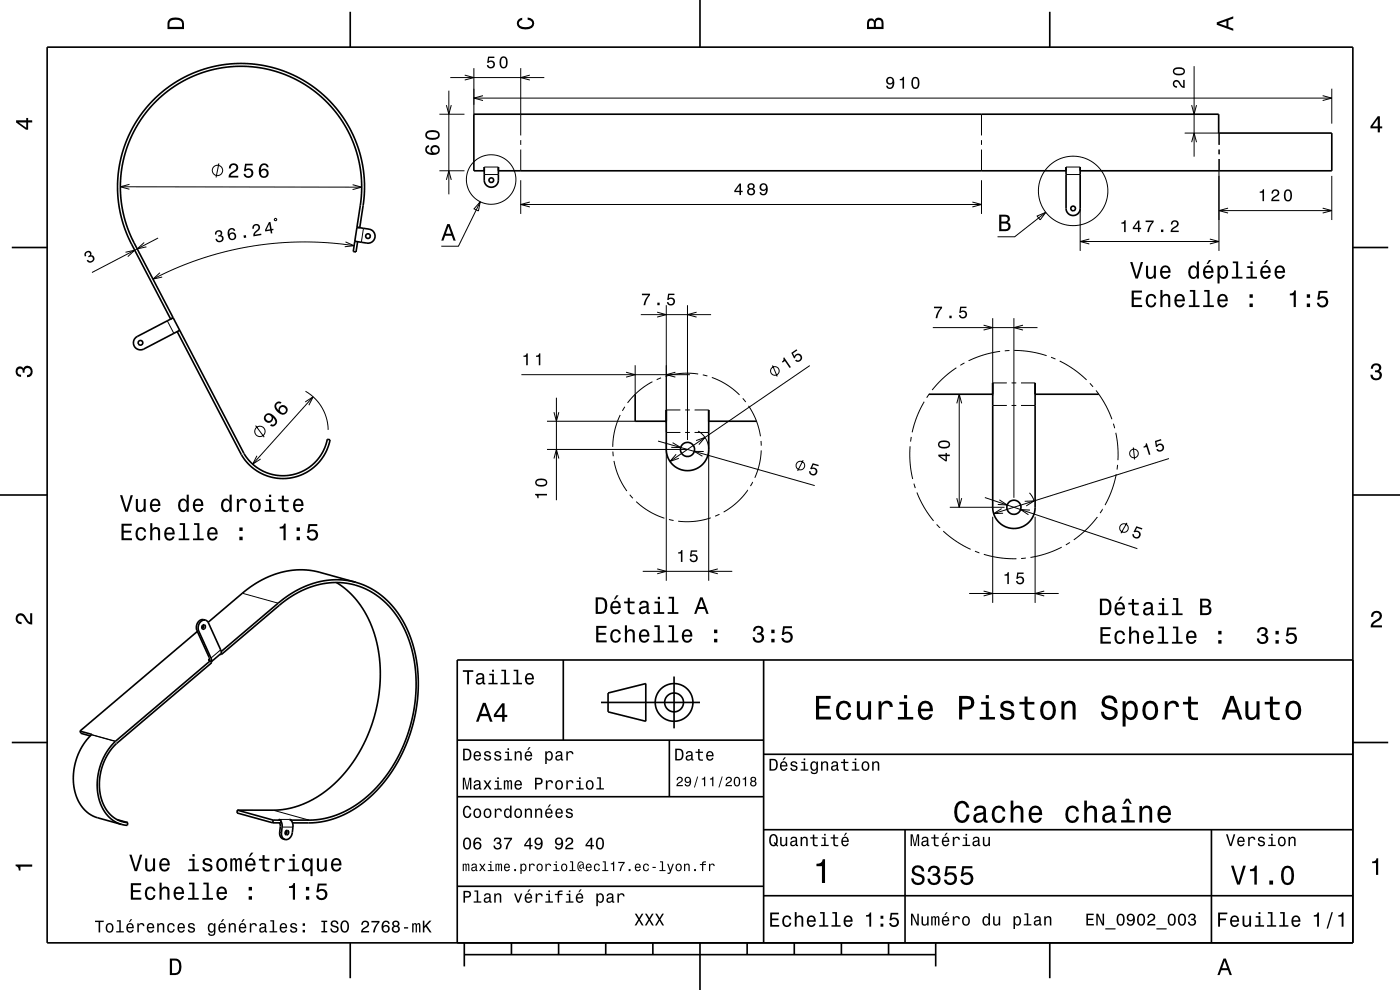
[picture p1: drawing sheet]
<svg xmlns="http://www.w3.org/2000/svg" width="297mm" height="210mm" viewBox="0 0 297 210" stroke-linecap="round" stroke-linejoin="round" font-family="sans-serif">
<g fill="none" stroke="#000" stroke-width=".21">
<path d="M95.2 19.2v22M95.5 16.5h20M98.6 15.9l1.9 .6-1.9 .5M100.5 14.5v9.7M110.5 14.5v14.2M112.4 15.9l-1.9 .6 1.9 .5M253.3 14v19.2M282.5 18.8v7.4M25.5 39.6l51.2 .1M27.5 39.1l-2 .5 2 .5M46.4 34.7l-.6 3M74.8 39.2l1.9 .5-1.9 .5"/>
<path d="M93.2 36.2h5.3M93.2 24.2h5.3M94.7 22.3l.5 1.9 .5-1.9M94.7 38.2l.5-2 .5 2M100.5 20.8h182M102.5 20.3l-2 .5 2 .5M102.7 35.4h3M102.7 37h3M110.5 29.7v1M110.5 31.7v4.5M110.5 38.2v7.2M208.2 24.2v4.5"/>
<path d="M208.2 29.7v1M208.2 31.7v4.5M208.2 38.2v7.2M226.2 35.4h3M226.2 37h3M251.3 28.2h7.3v2.5M252.8 30.2l.5-2 .5 2M252.8 22.3l.5 1.9 .5-1.9M258.6 28.2v2.5M258.6 31.7v1M258.6 33.7v19.5M258.6 33.7v2.5"/>
<path d="M280.6 20.3l1.9 .5-1.9 .5M282.5 37.3v9.4M26.6 53.5l2-.4-1.5 1.3M30.6 51.4l-1.5 1.4 2-.4M33.5 50.5l-14 7.3M33.9 57.9l-1.4 1.3 1.9-.4M58.3 46.3l.4 .2-.1 .3-.4-.1zM73.3 51.3l1.8 .8-2 .2M75.1 52.1l-5.4-.6-5.8-.2-5.7 .3-5 .7-5.1 1-5.1 1.5-5.6 2.1-4.9 2.3M77.1 48.4l-.4 3M101.9 42.8l-4.6 9.4h-3.7M101.9 42.8l-.4 2-.9-.5z"/>
<path d="M110.5 43.4h97.7M112.4 42.9l-1.9 .5 1.9 .5M206.3 42.9l1.9 .5-1.9 .5M220 45.8l1.9-.8-1.2 1.6zM221.9 45l-6.6 5.2h-3.7M229.2 44.2v9M229.2 51.2h29.4M231.1 50.7l-1.9 .5 1.9 .5M256.7 50.7l1.9 .5-1.9 .5M258.6 44.7h23.9M260.5 44.2l-1.9 .5 1.9 .5M280.6 44.2l1.9 .5-1.9 .5"/>
<path d="M35.5 68.1l1.4 2.6M110.6 79.5h35.7M132.8 79l1.9 .5-1.9 .5M134.7 77.5v6.1M135.9 66.7h14.9M139.4 66.2l1.9 .5-1.9 .6M141.3 64.7v27h3M143.3 79l-2 .5 2 .5M145.8 64.7v28.6M147.8 66.2l-2 .5 2 .6M148.1 79.3l-2-.1h-1.7l-3.2 .6M149.1 79.5l1 .3"/>
<path d="M163.9 77.5l1 2.4M171.8 77.6l-29.7 20.3M197.9 69.5h22.2M202.9 78l-2.6 2-2.5 2.7M204.6 77l-.9 .5M208.7 69l1.9 .5-1.9 .5M210.6 67.5v16.5M212.2 74.5l-3.5 .8-3.2 1.2M214.2 74.4h-1M215.1 67.5v38.1M215.2 74.3l3.7 .4 3.1 .7M217 69l-1.9 .5 1.9 .5"/>
<path d="M223 75.8l.9 .4M224.8 76.6l2.8 1.6 2.9 2.4M54.2 90.3l1.9 2.4M54.5 96.7l-.9 1.8 1.7-1.1M64.8 85.3l1.6-1.1-.9 1.8M64.8 83a9.6 9.6 0 0 1 4.8 8.2M66.4 84.2l-12.8 14.3M116 95.3h29.8M116 89.4h18.7M117.5 87.4l.5 2 .6-2M117.5 97.3l.5-2 .6 2M118 84.4v21.7"/>
<path d="M130 95.8l.1 1M130.3 97.8l1 3.3 1.7 3.1M131.6 88l-1.2 3.3-.4 3.5M132.6 86.3l-.6 .8M138.4 81l-1.5 .9-1.6 1.2-2.2 2.4M139.6 93.6l33.2 9.4M140.2 80.2l-.9 .3M141.3 93.7v29.5M141.3 87h3M142.7 93.9l1.7 1h-2M143.4 96.4l-1.3 1.5 1.9-.7M145.3 87h1"/>
<path d="M145.3 91.7h1M147.3 87h3M147.3 91.7h3M147.7 93.5l1.9-.7-1.3 1.5M148.1 91.4a4.5 4.5 0 0 1 2.2 3.9M149.3 95.8l-2-.1 1.7 1.1M150.3 93.7v29.5M151 80.1l3.2 1.5 2.7 2.2M157.6 84.5l.6 .8M158.8 86.1l1 1.7 .7 1.6 .8 3.1M161.4 93.5l.1 1M161.5 95.5l-.4 3-1 2.8"/>
<path d="M170.4 97.6l-1.2 2.3M193.1 94.7v3.5l.5 3.4M193.3 92.7l-.1 1M196.1 85.2l-1.6 3.2-1 3.3M197.2 83.5l-.6 .9M203 85.6l.5-2 .5 2M203.5 83.6v24M210.6 86h3M210.6 81.2h3M214.6 86h1M214.6 81.2h1M216.6 86h3"/>
<path d="M216.6 81.2h3M231.2 81.3l.7 .8M232.5 82.8l1.8 2.7 1.6 3.4M236.2 89.9l.3 .9M236.7 91.8l.4 2.7 .1 3.1M237.1 98.6l-.1 1M240.4 94.9l.3 2.6M248 97.3l-37.2 11.7M133.6 104.9l.7 .8M135 106.4l2.8 2.1 3.1 1.4M141.9 110.2l1 .2M150.8 109.8l-3.4 .8h-3.5"/>
<path d="M152.6 109.1l-.9 .4M158.7 104l-2.4 2.6-2.8 2M159.7 102.2l-.5 .9M193.9 102.6l.3 .9M194.5 104.5l1.5 3.1 2 2.9M198.7 111.2l.7 .8M200.1 112.7l2.8 2.1 3 1.7M201.5 107.6h11.6M203 105.7l.5 1.9 .5-1.9M206.8 116.9l1 .4M208.7 117.6l3.2 .7 3.7 .2M208.9 105.5l32.4 10.9"/>
<path d="M210.6 109.6v18.3M212 106l1.7 1.1-2-.1M212.5 107.9l-1.7 1.1 2-.1M217.4 106.3h2l-1.7 1M217.6 118.4l-1 .1M218.4 104.5l.6 .8 .4 1M218.5 108.2l-2-.1 1.7 1.1M219.6 109.6v18.3M225.2 116.1l-3 1.2-3.6 .9M227 115.1l-.9 .5M232.8 109.7l-2.1 2.4-2.9 2.4M233.9 108l-.5 .8"/>
<path d="M236.8 100.6l-.8 3.1-1.6 3.4M239.1 110.9l-1.3 2.2M41.8 133.8l.4 .1M44.5 139.7l-.3 .3M46.8 137.8l-2 1.8M51.4 125.8l7.6 2.1M136.3 121.2h19M139.4 120.7l1.9 .5-1.9 .5M152.3 120.7l-2 .5 2 .5M205.6 125.9h19M208.7 125.4l1.9 .5-1.9 .5M221.5 125.4l-1.9 .5 1.9 .5"/>
<path d="M19.4 155.9l5.1 1.4M19.4 155.8l5.1 1.4M58 171.9l7.6 2.1M59.1 173.8h2.3M59.3 176.5l.4 .1M59.8 175.4h2.3"/>
<circle cx="46.1" cy="36.2" r="1.1"/>
<circle cx="104.2" cy="38.1" r="5.3"/>
<circle cx="227.7" cy="40.5" r="7.4"/>
<circle cx="164.4" cy="78.7" r=".91"/>
<circle cx="55.1" cy="91.5" r="1.1"/>
<circle cx="169.8" cy="98.8" r=".92"/>
<circle cx="240.6" cy="96.2" r=".92"/>
<circle cx="238.4" cy="112" r=".91"/>
</g>
<g fill="none" stroke="#000" stroke-width=".35">
<path d="M10 10h277v190h-277zM74.3 2.5v7.5M148.5 0v10M222.7 2.5v7.5M102.7 35.4v2.8a1.5 1.5 0 0 0 1.5 1.5 1.5 1.5 0 0 0 1.5-1.5v-2.8M102.7 36.2h-2.2v-12h158v4h24v8h-53.3M105.7 36.2h120.5M226.2 35.4v8.8a1.5 1.5 0 0 0 1.5 1.5 1.5 1.5 0 0 0 1.5-1.5v-8.8M2.5 52.5h7.5M75.3 51.2l2.8 .4a1.5 1.5 0 0 0 1.5-1.4 1.5 1.5 0 0 0-1.3-1.6l-2.6-.4 .6 .1 .8-5.4 .2-3v-2.3l-.4-2.4-1.1-4.4-1.3-3-1.6-2.8-2.3-2.9-2.4-2.3-3-2.2-3.3-1.8-3.5-1.3-3.9-.8-3.7-.2-3.8 .3-3.6 .8-3.3 1.3-3.1 1.7-2.8 2-2.3 2.3-2.4 2.9-1.9 3.2-1.3 3.3-.9 3.4-.4 3.4v3l.3 3 .7 2.9 .9 2.6 9.3 18.1 .5-.3M75.3 51.2l1.4-10.2v-3.2l-.5-3.2-.9-3.4-1.5-3.4-2-3.2-2.2-2.7-3-2.6-3.2-2.1-3.4-1.5-3.6-1.1-3.7-.5h-3.7l-3.7 .6-4.1 1.3-3.3 1.7-2.7 1.9-2.6 2.3-2.2 2.7-1.8 3-1.5 3.2-1 3.3-.5 3.3-.1 3 .3 2.7 .5 2.9 .8 2.4 1.3 3.1 8.3 15.9M75.3 51.2l-.4 2.2h.6l.4-2.1"/>
<path d="M287 52.5h7.5M36.7 67.4l-7.6 4a1.5 1.5 0 0 0-.6 2 1.5 1.5 0 0 0 2 .6l7.6-3.9M36.7 67.4l1.4 2.7M38.1 70.1l13.6 26.1a9.6 9.6 0 0 0 9.9 4.6 9.6 9.6 0 0 0 7.8-7.6l.6 .1a10.2 10.2 0 0 1-8.3 8.1 10.2 10.2 0 0 1-10.5-5l-13.6-26.1M38.1 70.1l-.2 .1M134.7 83.6v5.8h6.6M141.3 87v8.3a4.5 4.5 0 0 0 4.5 4.5 4.5 4.5 0 0 0 4.5-4.5v-8.3M150.3 89.4h10.2M197.1 83.6h13.5M210.6 81.2v26.4a4.5 4.5 0 0 0 4.5 4.5 4.5 4.5 0 0 0 4.5-4.5v-26.4M219.6 83.6h13.5M0 105h10"/>
<path d="M287 105h10M41.9 133.9l-24.9 21.2M42.5 132a.98 .98 0 0 1 1.7 .1l2.7 6.2-.1 .4-2 1.7v-.7l-2.6-5.8a1.84 1.84 0 0 1 .3-1.9zM43 132.6l.1-.1a.44 .44 0 0 1 .5 .6 .44 .44 0 0 1-.8 .1zM43.1 132.5v.6l-.2 .3M43.2 132.8l-.4 .3M43.6 131.6a1.55 1.55 0 0 0-1.6 .5 1.55 1.55 0 0 0-.2 1.7l2.6 5.7v.4l-.2 .1 .5 .1M46.7 138.8l.2 .1 12.5-10.6 2.1-1.6 2-1.2 1.9-.8 2.1-.7 2-.3 2.5-.1 2.6 .3 2.4 .8 2.4 1.2 2 1.6 1.9 2 1.6 2.2 1.2 2.5 1.2 3.2 .7 3.4 .3 3.3-.2 3.9-.5 3.7-1.1 4.1-1.4 3.5-1.8 3.2-2 2.9-2.5 2.8-2.6 2.1-2.8 1.7-2.6 1.1-2.7 .7-2.4 .2h-3.8l-.5-.2 .1 .1a1.59 1.59 0 0 1 .6 1.5l-.1 1.4a1.4 1.4 0 0 1-1.5 1.3M71.4 123.6l1.5 1 1.5 1.3 1.2 1.3 1.3 1.9 1.1 1.8 .9 2 1.2 4.4 .6 4.7-.3 4.9-.9 4.9-1.6 4.4-2.2 4.2-2.6 3.6-3 3-3.5 2.5-3.1 1.4-3 .8-2 .1h-8.2M75.5 123.5l2.1 .8 1.6 .8 3 2.3 1.5 1.6 1.2 1.7 1.8 3.6 1.4 4.3 .6 4.7-.1 4.9-.9 5.1-1.7 5-2.1 4.2-2.8 3.9-1.7 1.8-1.7 1.6-3.6 2.4-1.9 .9-1.9 .7-3.5 .7-4.7 .1M75.5 123.5l-3.2-.5-2.9 .1-3.1 .7-3 1.3-2 1.1-1.8 1.3-12.6 10.7M75.5 123.5l-9.5-2.5-3.2-.1-3.1 .5-3.3 1.2-2.9 1.7-1.8 1.3-7.5 6.4"/>
<path d="M119.5 140v17M162 140v60M287 140h-190v60M2.5 157.5h7.5M17 155.1l2.5 .7-1.8 2-1.3 2.7-.7 2.6-.1 2.9a7.8 7.8 0 0 0 5.1 7.5l5.1 1.4M17 155.1l.2 .5 1.9 .5M24.7 157.7a11.6 11.6 0 0 0-2.1 14.2 5.8 5.8 0 0 0 4.5 2.6M24.7 157.7h.1M44.7 140.1l-20.2 17.1-.8 .9-1.4 2-1.1 2.5-.5 2.4v2.7a7.8 7.8 0 0 0 5.1 7.2M44.7 140.1l.2 .5-20.2 17.1M97 157h65M127.5 149h21"/>
<path d="M129 147l8-2v8l-8-2zM142 157v12M143 143.5v11M287 157.5h7.5M24.9 173.9l2.2 .6M27.1 174.5l-.1 .6-1.2-.2M50.3 171.8v.6l7.6 2.1M50.3 171.8l7.6 2.2M57.9 174h1.7M57.9 174v.5M59.1 173.8l.5 .2M59.3 174.6l.2 .5-.2 1.4a1.26 1.26 0 0 0 1.2 1.6"/>
<path d="M59.6 174.2l.3 1-.2 1.4a1.27 1.27 0 0 0 .8 1.5M59.6 174v.6l-1.7-.1M60.7 176.2a.44 .44 0 0 1 .5 .5 .44 .44 0 0 1-.6 .3 .6 .6 0 0 1 .1-.8zM60.8 176.2a.6 .6 0 0 1-.2 .8M97 169h65M162 176h125M162 160h125M192 176v24M257 176v24M97 188h65M162 190h125M74.3 200v7.5"/>
<path d="M98.5 202.5h100M98.5 200v5M108.5 200v2.5M118.5 200v2.5M128.5 200v2.5M138.5 200v2.5M148.5 200v10M158.5 200v2.5M168.5 200v2.5M178.5 200v2.5M188.5 200v2.5M198.5 200v5"/>
<path d="M222.7 200v7.5"/>
<circle cx="104.2" cy="38.2" r=".5"/>
<circle cx="78.1" cy="50.1" r=".5"/>
<circle cx="227.7" cy="44.2" r=".5"/>
<circle cx="29.8" cy="72.7" r=".5"/>
<circle cx="145.8" cy="95.3" r="1.5"/>
<circle cx="215.1" cy="107.6" r="1.5"/>
<circle cx="143" cy="149" r="2"/>
<circle cx="143" cy="149" r="4"/>
</g>
<g fill="#000">
<path d="M36 4a2.18 2.18 0 0 0-.5 2.2h3.5v-1.2a1.43 1.43 0 0 0-1.7-1.3zM36.3 4.4a2.15 2.15 0 0 1 2.2 .3l.1 1h-2.6v-1z" fill-rule="evenodd"/>
<path d="M103.5 12l-.2 1.3h.3a.57 .57 0 0 1 .9-.1 .57 .57 0 0 1 0 .9 .57 .57 0 0 1-.9-.3h-.3a.86 .86 0 0 0 1 .8 .86 .86 0 0 0 .6-1.2 .86 .86 0 0 0-1.2-.4l.1-.7h1.1v-.3zM106.2 12.3a1.44 1.44 0 0 0 .6 2.2 1.45 1.45 0 0 0 .7-2.2 .79 .79 0 0 0-1.3 0zM106.6 12.3h.5a1.69 1.69 0 0 1 0 1.9h-.5a1.69 1.69 0 0 1 0-1.9z" fill-rule="evenodd"/>
<path d="M109.9 4.2l.9-.4v.4a.7 .7 0 0 0-.7 .5 .7 .7 0 0 0 .3 .8 1.7 1.7 0 0 0 2.5-.5 .9 .9 0 0 0-1-.8v-.5a1.24 1.24 0 0 1 1.4 1.1 1.24 1.24 0 0 1-1 1.4 2.22 2.22 0 0 1-2.5-.7l-.2-.5z" fill-rule="evenodd"/>
<path d="M184.2 4.2l-.3 .7v1.3h3.5v-1.3a.98 .98 0 0 0-.7-1.1 .98 .98 0 0 0-1.2 .6 .84 .84 0 0 0-1.3-.2zM184.5 4.5a.54 .54 0 0 1 .6-.1 .54 .54 0 0 1 .3 .6v.7h-1zM185.9 4.4a.62 .62 0 0 1 .8-.1 .62 .62 0 0 1 .3 .6v.8h-1.2z" fill-rule="evenodd"/>
<path d="M188.2 16.5a.82 .82 0 0 0 0 1.2 .82 .82 0 0 0 1.2 0 .73 .73 0 0 1-.6 .9l-.3-.1-.2-.3h-.3a.88 .88 0 0 0 1 .6 .88 .88 0 0 0 .7-1 1.01 1.01 0 0 0-.2-1.2 1.01 1.01 0 0 0-1.3-.1zM188.3 17.1a.55 .55 0 0 1 1.1 0 .55 .55 0 0 1-1.1 0zM190.9 16.8v.2h.6v1.8h.3v-2.5h-.3a.56 .56 0 0 1-.6 .5zM193.6 16.6a1.44 1.44 0 0 0 .6 2.3 1.45 1.45 0 0 0 .6-2.3 .79 .79 0 0 0-1.2 0zM194 16.7h.4a1.69 1.69 0 0 1 0 1.8h-.4a1.71 1.71 0 0 1 0-1.8z" fill-rule="evenodd"/>
<path d="M249 17.2a.85 .85 0 0 0-.1 .9 .85 .85 0 0 0 .8 .5v-.3a.5 .5 0 0 1-.6-.4 .5 .5 0 0 1 .4-.6 .5 .5 0 0 1 .6 .4l.1 .2a1.17 1.17 0 0 0 1.1 .8v-1.7h-.3v1.3l-.3-.2-.5-.8a.79 .79 0 0 0-1.2-.1zM249.1 14.5a.81 .81 0 0 0-.3 .8 .81 .81 0 0 0 .7 .6 1.36 1.36 0 0 0 1.9-.8 1.45 1.45 0 0 0-2.3-.6zM249.2 14.9a1.71 1.71 0 0 1 1.8 0v.5a1.69 1.69 0 0 1-1.8 0z" fill-rule="evenodd"/>
<path d="M258.1 4.7v.6l3.5 1.2v-.4l-1-.4v-1.4l1-.4v-.4zM258.6 5l1.6-.5v1z" fill-rule="evenodd"/>
<path d="M3.4 25.5v.5l2.1 1.5h.5v-1.5h.8v-.5h-.8v-.5h-.4v.5zM4 26h1.6v1.1z" fill-rule="evenodd"/>
<path d="M48.8 34.9l-.2 .8h.3a.6 .6 0 0 1 .5-.7 .6 .6 0 0 1 .7 .4 .6 .6 0 0 1-.4 .8l-.3 .1a1.41 1.41 0 0 0-.9 1.4h2v-.4h-1.6l.7-.7a1 1 0 0 0 .9-1.4 1 1 0 0 0-1.7-.3zM52 34.7l-.2 1.6h.3a.68 .68 0 0 1 1.1-.2 .68 .68 0 0 1-.1 1.1 .68 .68 0 0 1-1-.3h-.4a1.04 1.04 0 0 0 1.3 .9 1.04 1.04 0 0 0 .7-1.4 1.04 1.04 0 0 0-1.5-.5l.1-.8h1.3v-.4zM55.4 34.9a2.06 2.06 0 0 0 .1 2.8 .99 .99 0 0 0 1.3-.3 .99 .99 0 0 0-.1-1.3 .99 .99 0 0 0-1.4 0 .88 .88 0 0 1 .7-1.1l.4 .1 .2 .4h.4a.96 .96 0 0 0-.6-.8 .96 .96 0 0 0-1 .2zM55.3 36.8a.65 .65 0 0 1 1.3 0 .65 .65 0 0 1-1.3 0z" fill-rule="evenodd"/>
<path d="M90.4 31.1a1.14 1.14 0 0 0 0 1.2 1.14 1.14 0 0 0 1.1 .6 1.22 1.22 0 0 0 1.5-.3 1.22 1.22 0 0 0 0-1.6 .99 .99 0 0 0-1.4 0 .99 .99 0 0 0 0 1.4 .88 .88 0 0 1-1.1-.7l.2-.3 .3-.2v-.4zM91.7 31.8a.65 .65 0 0 1 1.3 0 .65 .65 0 0 1-1.3 0zM90.6 27.9a.97 .97 0 0 0-.4 1 .97 .97 0 0 0 .9 .7 1.96 1.96 0 0 0 2.1-.5 .97 .97 0 0 0-.8-1.4 2.48 2.48 0 0 0-1.8 .2zM90.6 28.3a2.04 2.04 0 0 1 2.3 0v.6a2.02 2.02 0 0 1-2.3 0z" fill-rule="evenodd"/>
<path d="M292.3 24.7l-1.6 2.1v.4h1.6v.9h.4v-.9h.5v-.4h-.5v-2.1zM292.3 25.2v1.6h-1.1z" fill-rule="evenodd"/>
<path d="M18.1 53.5a.69 .69 0 0 1 .9-.3 .69 .69 0 0 1 .3 .9 .8 .8 0 0 1 .8 .9 .8 .8 0 0 1-.9 .7l-.6-.1-.2-.3 .3-.2a.52 .52 0 0 0 .7 .4 .52 .52 0 0 0 .2-.8 .52 .52 0 0 0-.8-.1l-.1-.2a.44 .44 0 0 0 .4-.6 .44 .44 0 0 0-.6-.3 .44 .44 0 0 0-.3 .6l.1 .2-.3 .1-.1-.3z" fill-rule="evenodd"/>
<path d="M45.7 49.1l-.1 .7 .3-.1a.44 .44 0 0 1 .2-.5 .44 .44 0 0 1 .6 .1 .44 .44 0 0 1-.1 .5l-.3 .1v.3a.52 .52 0 0 1 .7 .2 .52 .52 0 0 1-.2 .7 .52 .52 0 0 1-.7-.2l-.1-.3-.3 .1a.84 .84 0 0 0 1.2 .7 .84 .84 0 0 0 .2-1.4l-.2-.1a.72 .72 0 0 0-.1-1.1 .72 .72 0 0 0-1.1 .3zM48.5 48.7a1.71 1.71 0 0 0 .5 2.2 .83 .83 0 0 0 1-.4 .83 .83 0 0 0-.3-1.1 .83 .83 0 0 0-1.1 .3 .73 .73 0 0 1 .5-1h.3l.2 .3 .3-.1a.8 .8 0 0 0-.6-.5 .8 .8 0 0 0-.8 .3zM48.7 50.1a.55 .55 0 0 1 1.1 0 .55 .55 0 0 1-1.1 0zM51.7 49.9v.6l.5-.1v-.5zM53.7 47.8l-.1 .7h.3a.5 .5 0 0 1 .2-.7 .5 .5 0 0 1 .7 .3 .5 .5 0 0 1-.2 .7l-.2 .1a1.16 1.16 0 0 0-.6 1.2l1.7-.2-.1-.3-1.3 .2 .5-.7a.84 .84 0 0 0 .4-1.3 .84 .84 0 0 0-1.3 0zM57.1 47.1l-.9 1.7 .1 .3 1.1-.2 .1 .6h.3l-.1-.6 .3-.1v-.3l-.4 .1-.2-1.5zM57.1 47.5l.2 1.1-.8 .2z" fill-rule="evenodd"/>
<path d="M94.9 47.5l-1.3 3.5h.5l.3-1h1.4l.4 1h.5l-1.3-3.5zM95.1 48l.6 1.6h-1.1z" fill-rule="evenodd"/>
<path d="M156.9 38.9l-1.1 1.5v.4h1.1v.6h.3v-.6h.4v-.3h-.4v-1.6zM156.9 39.3v1.2h-.8zM158.8 39l-.2 .2a.57 .57 0 0 0 .3 .8 .78 .78 0 0 0-.1 1.2 .78 .78 0 0 0 1.1 0 .78 .78 0 0 0-.1-1.2 .68 .68 0 0 0 .2-.9 .68 .68 0 0 0-1-.2zM158.8 40.7a.51 .51 0 0 1 1 0 .51 .51 0 0 1-1 0zM158.9 39.6a.45 .45 0 0 1 .9 0 .45 .45 0 0 1-.9 0zM161.4 39.1a.82 .82 0 0 0-.1 1.2 .82 .82 0 0 0 1.2-.1 .74 .74 0 0 1-.6 1l-.3-.1-.1-.3h-.4a.88 .88 0 0 0 1.1 .6 .88 .88 0 0 0 .7-1 1.01 1.01 0 0 0-.3-1.3 1.01 1.01 0 0 0-1.2 0zM161.5 39.7a.53 .53 0 0 1 1 0 .53 .53 0 0 1-1 0z" fill-rule="evenodd"/>
<path d="M212 45.5v3.5h1.3a.98 .98 0 0 0 1.1-.7 .98 .98 0 0 0-.6-1.2 .86 .86 0 0 0 .4-1 .86 .86 0 0 0-1-.6zM212.4 46h.8a.53 .53 0 0 1 .6 .5 .53 .53 0 0 1-.7 .5h-.7zM212.4 47.4h.8a.61 .61 0 0 1 .7 .6 .61 .61 0 0 1-.7 .6h-.8z" fill-rule="evenodd"/>
<path d="M237.9 47.2v.2h.6v1.8h.3v-2.5h-.2a.55 .55 0 0 1-.7 .5zM241.4 46.8l-1.1 1.5v.3h1.1v.6h.3v-.6h.4v-.3h-.4v-1.5zM241.4 47.2v1.1h-.8zM243 46.8v.3h1.4a3.7 3.7 0 0 0-1 2.1h.3a3.8 3.8 0 0 1 1-2.1v-.3zM246.3 48.7v.5h.5v-.5zM248.6 46.9l-.2 .7h.3a.5 .5 0 0 1 .4-.6 .5 .5 0 0 1 .6 .4 .5 .5 0 0 1-.4 .6l-.2 .1a1.18 1.18 0 0 0-.8 1.1h1.8v-.3h-1.4l.6-.5a.84 .84 0 0 0 .7-1.2 .84 .84 0 0 0-1.4-.3z" fill-rule="evenodd"/>
<path d="M239.8 55.6l1.1 3.5h.5l1.1-3.5h-.5l-.9 3-.9-3zM243.1 56.4v1.8a.89 .89 0 0 0 .6 .9 .89 .89 0 0 0 1.1-.4v.4h.4v-2.7h-.4v1.5a.65 .65 0 0 1-.4 .8 .65 .65 0 0 1-.8-.3v-2zM246.4 56.7a1.54 1.54 0 0 0 .8 2.5 1.06 1.06 0 0 0 1.1-.9h-.5l-.2 .4-.3 .1a.76 .76 0 0 1-.7-.9h1.7a1.17 1.17 0 0 0-.5-1.4 1.17 1.17 0 0 0-1.4 .2zM246.7 56.9a.66 .66 0 0 1 .8-.1 .66 .66 0 0 1 .4 .7h-1.3zM252.4 56.7a1.58 1.58 0 0 0 .7 2.5l.5-.1 .3-.4v.4h.4v-3.6h-.4v1.3a.89 .89 0 0 0-1.5-.1zM252.7 57a.62 .62 0 0 1 .7-.3 .62 .62 0 0 1 .4 .6 1.12 1.12 0 0 1-.6 1.5 1.19 1.19 0 0 1-.5-1.8zM256.5 55.2l-.5 .8h.3l.7-.8zM255.5 56.7a1.54 1.54 0 0 0 .8 2.5 1.05 1.05 0 0 0 1.1-.9h-.4l-.3 .4-.3 .1a.76 .76 0 0 1-.7-.9h1.7a1.16 1.16 0 0 0-.5-1.4 1.16 1.16 0 0 0-1.4 .2zM255.9 56.9a.66 .66 0 0 1 .7-.1 .66 .66 0 0 1 .4 .7h-1.3zM258.3 56.4v3.7h.4v-1.4a.93 .93 0 0 0 1 .5 .93 .93 0 0 0 .8-.9 1.5 1.5 0 0 0-1-2l-.4 .1-.4 .4v-.4zM258.9 56.9a.63 .63 0 0 1 .7-.2 .63 .63 0 0 1 .5 .6 1.13 1.13 0 0 1-.7 1.5 1.18 1.18 0 0 1-.5-1.9zM261.5 55.5v.3h.7v2.9h-.9v.4h2.3v-.4h-.9v-3.2zM264.6 56.5v.3h.7v1.9h-.9v.4h2.3v-.4h-1v-2.2zM265.3 55.5v.5h.5v-.5zM268.6 55.2l-.5 .8h.3l.7-.8zM267.6 56.7a1.54 1.54 0 0 0 .8 2.5 1.06 1.06 0 0 0 1.1-.9h-.4l-.2 .4-.4 .1a.76 .76 0 0 1-.7-.9h1.8a1.17 1.17 0 0 0-.5-1.4 1.17 1.17 0 0 0-1.5 .2zM268 56.9a.66 .66 0 0 1 .8-.1 .66 .66 0 0 1 .3 .7h-1.3zM270.7 56.7a1.54 1.54 0 0 0 .8 2.5 1.05 1.05 0 0 0 1.1-.9h-.5l-.2 .4-.4 .1a.76 .76 0 0 1-.7-.9h1.8a1.16 1.16 0 0 0-.5-1.4 1.16 1.16 0 0 0-1.4 .2zM271 56.9a.66 .66 0 0 1 .8-.1 .66 .66 0 0 1 .4 .7h-1.4z" fill-rule="evenodd"/>
<path d="M267.2 40.6v.3h.6v1.8h.4v-2.5h-.3a.55 .55 0 0 1-.7 .4zM270 40.4l-.3 .7h.4a.5 .5 0 0 1 .3-.6 .5 .5 0 0 1 .6 .3 .5 .5 0 0 1-.3 .6l-.2 .1a1.17 1.17 0 0 0-.8 1.2h1.7v-.3h-1.4l.6-.6a.83 .83 0 0 0 .7-1.2 .83 .83 0 0 0-1.3-.2zM272.6 40.5a1.44 1.44 0 0 0 .6 2.2 1.45 1.45 0 0 0 .7-2.2 .79 .79 0 0 0-1.3 0zM273 40.5h.5a1.69 1.69 0 0 1 0 1.9h-.5a1.69 1.69 0 0 1 0-1.9z" fill-rule="evenodd"/>
<path d="M111 75.4v.3h.6v1.8h.4v-2.5h-.3a.55 .55 0 0 1-.7 .4zM113.7 75.4v.3h.6v1.8h.3v-2.5h-.2a.55 .55 0 0 1-.7 .4z" fill-rule="evenodd"/>
<path d="M136.2 62.3v.3h1.4a3.7 3.7 0 0 0-1.1 2.1h.4a3.8 3.8 0 0 1 1-2.1v-.3zM139.4 64.2v.5h.5v-.5zM141.7 62.3l-.2 1.3h.3a.57 .57 0 0 1 .9-.1 .57 .57 0 0 1 0 .9 .57 .57 0 0 1-.9-.3h-.3a.86 .86 0 0 0 1 .7 .86 .86 0 0 0 .6-1.1 .86 .86 0 0 0-1.2-.4l.1-.7h1.1v-.3z" fill-rule="evenodd"/>
<path d="M166.2 75.9a.55 .55 0 0 1-.3 .8l.1 .2 .5-.3 1 1.5 .3-.2-1.4-2.1zM167.9 74.8l.6 1.3 .2-.2a.57 .57 0 0 1 .6-.6 .57 .57 0 0 1 .5 .7 .57 .57 0 0 1-.9 .3l-.2 .2a.86 .86 0 0 0 1.3 0 .86 .86 0 0 0-.2-1.3 .86 .86 0 0 0-1.3 .4l-.3-.6 .9-.7-.1-.2z" fill-rule="evenodd"/>
<path d="M198.1 65v.4h1.4a3.7 3.7 0 0 0-1 2.1h.3a3.8 3.8 0 0 1 1.1-2.2v-.3zM201.4 67v.5h.5v-.5zM203.7 65l-.2 1.4h.3a.57 .57 0 0 1 .9-.2 .57 .57 0 0 1-.1 .9 .57 .57 0 0 1-.8-.3h-.4a.86 .86 0 0 0 1.1 .8 .86 .86 0 0 0 .6-1.2 .86 .86 0 0 0-1.3-.4l.1-.7h1.1v-.3z" fill-rule="evenodd"/>
<path d="M240.1 61.6v3.5h2.2v-.4h-1.8v-1.2h1.6v-.4h-1.6v-1h1.8v-.5zM243.4 62.7a1.53 1.53 0 0 0 .8 2.5 1.05 1.05 0 0 0 1.1-1h-.4a.67 .67 0 0 1-.7 .6 .67 .67 0 0 1-.7-.6 1.11 1.11 0 0 1 .7-1.5 .6 .6 0 0 1 .7 .6h.4a1.09 1.09 0 0 0-.8-.9 1.09 1.09 0 0 0-1.1 .3zM246.2 61.5v3.6h.4v-1.5a.63 .63 0 0 1 .4-.8 .63 .63 0 0 1 .8 .3v2h.5v-1.7a.88 .88 0 0 0-.6-1 .88 .88 0 0 0-1.1 .4v-1.3zM249.4 62.7a1.54 1.54 0 0 0 .8 2.5 1.06 1.06 0 0 0 1.1-.8h-.4l-.2 .3-.4 .1a.76 .76 0 0 1-.7-.9h1.8a1.16 1.16 0 0 0-.5-1.4 1.16 1.16 0 0 0-1.5 .2zM249.8 62.9a.66 .66 0 0 1 .8-.1 .66 .66 0 0 1 .3 .7h-1.3zM252.4 61.5v.4h.7v2.9h-.9v.3h2.3v-.3h-.9v-3.3zM255.5 61.5v.4h.7v2.9h-1v.3h2.3v-.3h-.9v-3.3zM258.5 62.7a1.54 1.54 0 0 0 .8 2.5 1.06 1.06 0 0 0 1.1-.8h-.4l-.2 .3-.4 .1a.76 .76 0 0 1-.7-.9h1.8a1.17 1.17 0 0 0-.5-1.4 1.17 1.17 0 0 0-1.5 .2zM258.9 62.9a.66 .66 0 0 1 .8-.1 .66 .66 0 0 1 .3 .7h-1.3zM265.1 64.4v.7h.7v-.7zM265.1 62.4v.8h.7v-.8z" fill-rule="evenodd"/>
<path d="M273.6 62.3v.3h.8v2.5h.5v-3.5h-.3a.77 .77 0 0 1-1 .7zM277.2 64.4v.7h.7v-.7zM277.2 62.4v.8h.7v-.8zM279.7 61.7l-.2 1.9h.4a.79 .79 0 0 1 1.1-.2 .79 .79 0 0 1 .1 1.1 .79 .79 0 0 1-1.2 0l-.1-.3h-.4a1.21 1.21 0 0 0 1.5 1.1 1.21 1.21 0 0 0 .8-1.7 1.21 1.21 0 0 0-1.8-.5l.2-1h1.5v-.4z" fill-rule="evenodd"/>
<path d="M291.1 77.4a1.08 1.08 0 0 1 1.4-.2 1.08 1.08 0 0 1 .4 1.2l-.3 .3a1.06 1.06 0 0 1 .5 1.3 1.06 1.06 0 0 1-1.2 .7 1.1 1.1 0 0 1-1.2-1.2h.5a.71 .71 0 0 0 1 .8 .71 .71 0 0 0 .1-1.3h-.6v-.4a.61 .61 0 0 0 .8-.3 .61 .61 0 0 0-.2-.8 .61 .61 0 0 0-.9 .2l-.1 .5h-.5z" fill-rule="evenodd"/>
<path d="M3.6 78a.86 .86 0 0 1 1.4 .2 1.06 1.06 0 0 1 1.2-.6 1.06 1.06 0 0 1 .7 1.2 1.1 1.1 0 0 1-1.2 1.2v-.4a.71 .71 0 0 0 .8-1 .71 .71 0 0 0-1.3-.1v.6h-.4a.61 .61 0 0 0-.3-.8 .61 .61 0 0 0-.8 .2 .61 .61 0 0 0 .2 .8l.6 .2v.4a1.15 1.15 0 0 1-1.2-.6 1.15 1.15 0 0 1 .3-1.3z" fill-rule="evenodd"/>
<path d="M56.3 88a.99 .99 0 0 0 .3 1.6 .99 .99 0 0 0 1.3-1 .88 .88 0 0 1 .4 1.3 .47 .47 0 0 1-.8 .1l-.2 .3a1.05 1.05 0 0 0 1.4-.5 1.05 1.05 0 0 0-.4-1.4 1.4 1.4 0 0 0-2-.4zM56.4 88.6a.64 .64 0 0 1 1.2 0 .64 .64 0 0 1-1.2 0zM58.5 85.5a1.35 1.35 0 0 0 .5 2 1.08 1.08 0 0 0 1.6 .3 1.08 1.08 0 0 0 .1-1.6 .95 .95 0 0 0-1.1-.2 .95 .95 0 0 0-.5 1 .88 .88 0 0 1-.4-1.3 .5 .5 0 0 1 .8 0l.2-.3a.85 .85 0 0 0-1.2 .1zM59.4 87a.64 .64 0 0 1 1.2 0 .64 .64 0 0 1-1.2 0z" fill-rule="evenodd"/>
<path d="M172.4 98.3l1.3 .3-.1 .3-1-.3-.3 .6a.86 .86 0 0 1 1.1 .8 .86 .86 0 0 1-.9 .9 .86 .86 0 0 1-.8-1l.3 .1a.57 .57 0 0 0 .7 .5 .57 .57 0 0 0 .3-.9 .57 .57 0 0 0-.9 0l-.2-.1z" fill-rule="evenodd"/>
<path d="M199.1 96.4v.4l1.5 1.1h.3v-1.1h.6v-.4h-.6v-.3h-.3v.3zM199.5 96.8h1.1v.8zM199.3 93.6a.81 .81 0 0 0-.3 .9 .81 .81 0 0 0 .7 .6 1.36 1.36 0 0 0 1.9-.8 1.45 1.45 0 0 0-2.3-.7zM199.3 94a1.71 1.71 0 0 1 1.9 0v.5a1.69 1.69 0 0 1-1.9 0z" fill-rule="evenodd"/>
<path d="M243.1 94.1a.55 .55 0 0 1-.5 .6v.3l.6-.2 .5 1.7 .4-.1-.8-2.4zM245 93.5l.2 1.4 .3-.1a.57 .57 0 0 1 .8-.4 .57 .57 0 0 1 .2 .8 .57 .57 0 0 1-.9 0l-.3 .1a.87 .87 0 0 0 1.2 .4 .87 .87 0 0 0 .3-1.3 .87 .87 0 0 0-1.4 0l-.1-.6 1.1-.4-.1-.3z" fill-rule="evenodd"/>
<path d="M25.8 111.1v3.5h2.2v-.4h-1.8v-1.2h1.6v-.4h-1.6v-1.1h1.8v-.4zM29.1 112.2a1.52 1.52 0 0 0 .8 2.5 1.05 1.05 0 0 0 1.1-1.1h-.4a.67 .67 0 0 1-.7 .7 .67 .67 0 0 1-.7-.6 1.12 1.12 0 0 1 .7-1.5 .6 .6 0 0 1 .7 .6h.4a1.09 1.09 0 0 0-.8-1 1.09 1.09 0 0 0-1.1 .4zM31.9 111v3.6h.4v-1.6a.63 .63 0 0 1 .4-.7 .63 .63 0 0 1 .8 .3v2h.5v-1.8a.88 .88 0 0 0-.6-1 .88 .88 0 0 0-1.1 .5v-1.3zM35.1 112.2a1.54 1.54 0 0 0 .8 2.5 1.06 1.06 0 0 0 1.1-.9h-.4l-.2 .4-.4 .1a.76 .76 0 0 1-.7-.9h1.8a1.17 1.17 0 0 0-.5-1.4 1.17 1.17 0 0 0-1.5 .2zM35.5 112.4a.66 .66 0 0 1 .8-.1 .66 .66 0 0 1 .3 .7h-1.3zM38.1 111v.3h.7v2.9h-.9v.4h2.3v-.4h-.9v-3.2zM41.2 111v.3h.7v2.9h-1v.4h2.3v-.4h-.9v-3.2zM44.2 112.2a1.54 1.54 0 0 0 .8 2.5 1.06 1.06 0 0 0 1.1-.9h-.4l-.2 .4-.4 .1a.76 .76 0 0 1-.7-.9h1.8a1.17 1.17 0 0 0-.5-1.4 1.17 1.17 0 0 0-1.5 .2zM44.6 112.4a.66 .66 0 0 1 .8-.1 .66 .66 0 0 1 .3 .7h-1.3zM50.8 113.8v.8h.7v-.8zM50.8 111.9v.7h.7v-.7z" fill-rule="evenodd"/>
<path d="M25.5 105l1.1 3.5h.5l1.1-3.5h-.5l-.9 3-.9-3zM28.8 105.8v1.8a.89 .89 0 0 0 .6 1 .89 .89 0 0 0 1.1-.5v.4h.4v-2.7h-.4v1.6a.64 .64 0 0 1-.4 .8 .64 .64 0 0 1-.8-.3v-2.1zM32.1 106.1a1.54 1.54 0 0 0 .8 2.5 1.05 1.05 0 0 0 1.1-.8h-.5l-.2 .3-.4 .1a.76 .76 0 0 1-.6-.9h1.7a1.16 1.16 0 0 0-.5-1.3 1.16 1.16 0 0 0-1.4 .1zM32.4 106.3a.66 .66 0 0 1 .8-.1 .66 .66 0 0 1 .4 .8h-1.3zM38.1 106.1a1.57 1.57 0 0 0 .7 2.5l.5-.1 .3-.4v.4h.4v-3.6h-.4v1.4a.89 .89 0 0 0-1.5-.2zM38.4 106.4a.62 .62 0 0 1 .7-.2 .62 .62 0 0 1 .4 .5 1.12 1.12 0 0 1-.6 1.5 1.18 1.18 0 0 1-.5-1.8zM41.2 106.1a1.54 1.54 0 0 0 .8 2.5 1.06 1.06 0 0 0 1.1-.8h-.4l-.3 .3-.3 .1a.76 .76 0 0 1-.7-.9h1.7a1.17 1.17 0 0 0-.5-1.3 1.17 1.17 0 0 0-1.4 .1zM41.6 106.3a.66 .66 0 0 1 .8-.1 .66 .66 0 0 1 .3 .8h-1.3zM47.2 106.1a1.57 1.57 0 0 0 .7 2.5l.5-.1 .3-.4v.4h.5v-3.6h-.5v1.4a.89 .89 0 0 0-1.5-.2zM47.5 106.4a.62 .62 0 0 1 .7-.2 .62 .62 0 0 1 .5 .5 1.12 1.12 0 0 1-.7 1.5 1.19 1.19 0 0 1-.5-1.8zM50.2 105.8v2.7h.5v-1.5a.66 .66 0 0 1 .4-.8 .66 .66 0 0 1 .8 .3v.2h.5a.89 .89 0 0 0-.7-.9 .89 .89 0 0 0-1 .5v-.5zM53.3 106.1a1.53 1.53 0 0 0 .9 2.5 1.48 1.48 0 0 0 1.1-1.4 1.48 1.48 0 0 0-1.1-1.5l-.5 .1zM53.6 106.4a.67 .67 0 0 1 .7-.2 .67 .67 0 0 1 .5 .5 1.11 1.11 0 0 1-.6 1.6 1.17 1.17 0 0 1-.6-1.9zM56.4 105.9v.4h.7v1.9h-.9v.3h2.2v-.3h-.9v-2.3zM57.1 104.9v.5h.4v-.5zM59.8 105.1v.8h-.8v.4h.8v1.8a1.04 1.04 0 0 0 1.4 .5v-.4a.68 .68 0 0 1-1-.3v-1.6h1v-.4h-1v-.8zM62.5 106.1a1.54 1.54 0 0 0 .8 2.5 1.05 1.05 0 0 0 1-.8h-.4l-.2 .3-.4 .1a.76 .76 0 0 1-.7-.9h1.8a1.16 1.16 0 0 0-.5-1.3 1.16 1.16 0 0 0-1.4 .1zM62.8 106.3a.66 .66 0 0 1 .8-.1 .66 .66 0 0 1 .3 .8h-1.3z" fill-rule="evenodd"/>
<path d="M59.3 111.7v.4h.8v2.5h.5v-3.5h-.3a.77 .77 0 0 1-1 .6zM62.9 113.8v.8h.7v-.8zM62.9 111.9v.7h.7v-.7zM65.4 111.2l-.2 1.8h.4a.79 .79 0 0 1 1.1-.2 .79 .79 0 0 1 .1 1.2 .79 .79 0 0 1-1.2-.1l-.1-.2h-.4a1.21 1.21 0 0 0 1.5 1 1.21 1.21 0 0 0 .8-1.6 1.21 1.21 0 0 0-1.8-.6l.2-.9h1.5v-.4z" fill-rule="evenodd"/>
<path d="M113.5 104.8v.2a.55 .55 0 0 1 .5 .7h.3v-.6h1.7v-.3zM113.8 101.7a.81 .81 0 0 0-.2 .9 .81 .81 0 0 0 .7 .6 1.36 1.36 0 0 0 1.8-.8 1.46 1.46 0 0 0-2.3-.7zM113.9 102.1a1.69 1.69 0 0 1 1.9 0v.5a1.69 1.69 0 0 1-1.9 0z" fill-rule="evenodd"/>
<path d="M143.9 117.2v.2h.5v1.8h.4v-2.5h-.3a.55 .55 0 0 1-.6 .5zM146.6 116.7l-.2 1.4h.2a.57 .57 0 0 1 .9-.2 .57 .57 0 0 1 0 .9 .57 .57 0 0 1-.9-.3h-.3a.86 .86 0 0 0 1.1 .8 .86 .86 0 0 0 .5-1.2 .86 .86 0 0 0-1.2-.4l.1-.7h1.1v-.3z" fill-rule="evenodd"/>
<path d="M241.1 111.6l1.2 .5v.2l-1.1-.3-.3 .6a.86 .86 0 0 1 1.1 .8 .86 .86 0 0 1-1 .9 .86 .86 0 0 1-.7-1.1l.3 .2a.57 .57 0 0 0 .7 .5 .57 .57 0 0 0 .3-.9 .57 .57 0 0 0-.9-.1l-.2-.1z" fill-rule="evenodd"/>
<path d="M3.6 130.4a1.22 1.22 0 0 1 2 .7l.4 .6 .4 .3v-1.9h.4v2.4a1.8 1.8 0 0 1-1.7-1.4 .71 .71 0 0 0-.9-.5 .71 .71 0 0 0-.5 .8 .71 .71 0 0 0 .9 .5v.5a1.18 1.18 0 0 1-1.2-.7 1.18 1.18 0 0 1 .2-1.3z" fill-rule="evenodd"/>
<path d="M126.5 132.8v3.5h2.2v-.5h-1.8v-1.1h1.6v-.5h-1.6v-1h1.8v-.4zM129.8 133.8a1.53 1.53 0 0 0 .8 2.6 1.07 1.07 0 0 0 1.1-1.1h-.4a.67 .67 0 0 1-.7 .7 .67 .67 0 0 1-.7-.6 1.11 1.11 0 0 1 .7-1.6 .6 .6 0 0 1 .7 .7h.4a1.09 1.09 0 0 0-.8-1 1.09 1.09 0 0 0-1.1 .3zM132.6 132.6v3.7h.4v-1.6a.63 .63 0 0 1 .5-.9 .63 .63 0 0 1 .7 .8v1.7h.5v-1.8a.88 .88 0 0 0-.6-1 .88 .88 0 0 0-1.1 .4v-1.3zM135.8 133.8a1.54 1.54 0 0 0 .8 2.6 1.05 1.05 0 0 0 1.1-.9h-.4l-.2 .3-.4 .2a.76 .76 0 0 1-.7-1h1.8a1.16 1.16 0 0 0-.5-1.3 1.16 1.16 0 0 0-1.5 .1zM136.2 134.1a.66 .66 0 0 1 .8-.2 .66 .66 0 0 1 .3 .8h-1.3zM138.8 132.6v.4h.7v2.9h-.9v.4h2.3v-.4h-.9v-3.3zM141.9 132.6v.4h.7v2.9h-1v.4h2.3v-.4h-.9v-3.3zM144.9 133.8a1.54 1.54 0 0 0 .8 2.6 1.06 1.06 0 0 0 1.1-.9h-.4l-.2 .3-.4 .2a.76 .76 0 0 1-.7-1h1.8a1.16 1.16 0 0 0-.5-1.3 1.16 1.16 0 0 0-1.5 .1zM145.3 134.1a.66 .66 0 0 1 .8-.2 .66 .66 0 0 1 .3 .8h-1.3zM151.5 135.5v.8h.7v-.8zM151.5 133.6v.7h.7v-.7z" fill-rule="evenodd"/>
<path d="M126.4 126.7v3.5h1.1a1.43 1.43 0 0 0 1.3-1.7 1.39 1.39 0 0 0-1.3-1.8zM126.8 127.1l1.1 .1a1.89 1.89 0 0 1 0 2.5l-1.1 .1zM130.7 126.3l-.5 .8h.3l.7-.8zM129.8 127.8a1.54 1.54 0 0 0 .8 2.5 1.06 1.06 0 0 0 1-.9h-.4l-.2 .4-.4 .1a.76 .76 0 0 1-.7-.9h1.8a1.16 1.16 0 0 0-.5-1.4 1.16 1.16 0 0 0-1.4 .2zM130.1 128a.66 .66 0 0 1 .8-.1 .66 .66 0 0 1 .3 .7h-1.3zM133.2 126.8v.8h-.8v.4h.8v1.8a1.04 1.04 0 0 0 1.4 .5v-.4a.68 .68 0 0 1-1-.3v-1.6h1v-.4h-1v-.8zM135.9 127.6l-.3 .7h.4a.55 .55 0 0 1 .7-.5 .55 .55 0 0 1 .4 .7l-.2 .1a1 1 0 0 0-1.1 .2 1 1 0 0 0-.2 1 .93 .93 0 0 0 1.6 .1l.1 .3h.6v-.3l-.3-.1v-1.6a1.02 1.02 0 0 0-.7-.8 1.02 1.02 0 0 0-1 .2zM136.1 129.2l1.1-.4a.77 .77 0 0 1-.2 .9 .77 .77 0 0 1-.9 .1zM138.9 127.6v.4h.7v1.8h-1v.4h2.3v-.4h-.9v-2.2zM139.5 126.6v.5h.5v-.5zM141.9 126.6v.4h.7v2.8h-1v.4h2.3v-.4h-.9v-3.2zM148.5 126.7l-1.2 3.5h.4l.4-1h1.4l.4 1h.4l-1.3-3.5zM148.8 127.2l.5 1.6h-1z" fill-rule="evenodd"/>
<path d="M160 133l-.3 .9h.5a.62 .62 0 0 1 .3-.8 .62 .62 0 0 1 .8 .3 .62 .62 0 0 1-.2 .8h-.5v.4a.72 .72 0 0 1 1 .5 .72 .72 0 0 1-.5 .9 .72 .72 0 0 1-.9-.5l-.1-.3h-.4a1.18 1.18 0 0 0 1.5 1.2 1.18 1.18 0 0 0 .6-1.9l-.3-.1a.91 .91 0 0 0 .4-1.1 .91 .91 0 0 0-1.1-.6zM163.6 135.5v.8h.7v-.8zM163.6 133.6v.7h.7v-.7zM166.1 132.8l-.2 1.9h.4a.79 .79 0 0 1 1.1-.2 .79 .79 0 0 1 .1 1.2 .79 .79 0 0 1-1.2-.1l-.1-.2h-.4a1.21 1.21 0 0 0 1.5 1 1.21 1.21 0 0 0 .8-1.6 1.21 1.21 0 0 0-1.8-.6l.2-.9h1.5v-.5z" fill-rule="evenodd"/>
<path d="M213.1 121.9v.2h.6v1.8h.3v-2.5h-.2a.55 .55 0 0 1-.7 .5zM215.8 121.4l-.2 1.4h.3a.57 .57 0 0 1 .9-.2 .57 .57 0 0 1-.1 .9 .57 .57 0 0 1-.8-.3h-.4a.86 .86 0 0 0 1.1 .8 .86 .86 0 0 0 .6-1.2 .86 .86 0 0 0-1.3-.4l.1-.7h1.1v-.3z" fill-rule="evenodd"/>
<path d="M233.4 133v3.5h2.3v-.4h-1.8v-1.2h1.6v-.4h-1.6v-1h1.7v-.5zM236.7 134.1a1.53 1.53 0 0 0 .9 2.5 1.05 1.05 0 0 0 1.1-1h-.5a.67 .67 0 0 1-.6 .6 .67 .67 0 0 1-.7-.6 1.12 1.12 0 0 1 .7-1.5 .59 .59 0 0 1 .6 .6h.5a1.09 1.09 0 0 0-.8-.9 1.09 1.09 0 0 0-1.2 .3zM239.5 132.9v3.6h.5v-1.5a.63 .63 0 0 1 .4-.8 .63 .63 0 0 1 .8 .3v2h.4v-1.7a.88 .88 0 0 0-.6-1 .88 .88 0 0 0-1 .4v-1.3zM242.8 134.1a1.54 1.54 0 0 0 .8 2.5 1.06 1.06 0 0 0 1.1-.8h-.5l-.2 .3-.3 .1a.76 .76 0 0 1-.7-.9h1.7a1.16 1.16 0 0 0-.5-1.4 1.16 1.16 0 0 0-1.4 .2zM243.1 134.3a.66 .66 0 0 1 .8-.1 .66 .66 0 0 1 .4 .7h-1.3zM245.8 132.9v.4h.7v2.9h-.9v.3h2.2v-.3h-.9v-3.3zM248.8 132.9v.4h.7v2.9h-.9v.3h2.3v-.3h-.9v-3.3zM251.9 134.1a1.54 1.54 0 0 0 .8 2.5 1.06 1.06 0 0 0 1.1-.8h-.4l-.3 .3-.3 .1a.76 .76 0 0 1-.7-.9h1.7a1.16 1.16 0 0 0-.4-1.4 1.16 1.16 0 0 0-1.5 .2zM252.3 134.3a.66 .66 0 0 1 .8-.1 .66 .66 0 0 1 .3 .7h-1.3zM258.4 135.8v.7h.7v-.7zM258.4 133.8v.8h.7v-.8z" fill-rule="evenodd"/>
<path d="M233.3 127v3.5h1.2a1.42 1.42 0 0 0 1.3-1.8 1.38 1.38 0 0 0-1.3-1.7zM233.8 127.4l1 .1a1.89 1.89 0 0 1 0 2.5l-1 .1zM237.7 126.6l-.5 .8h.3l.7-.8zM236.7 128.1a1.54 1.54 0 0 0 .8 2.5 1.06 1.06 0 0 0 1.1-.9h-.4l-.2 .4-.4 .1a.76 .76 0 0 1-.7-.9h1.8a1.16 1.16 0 0 0-.5-1.4 1.16 1.16 0 0 0-1.5 .2zM237.1 128.3a.66 .66 0 0 1 .8-.2 .66 .66 0 0 1 .3 .8h-1.3zM240.1 127.1v.8h-.7v.3h.7l.1 1.8a1.05 1.05 0 0 0 1.4 .6v-.4a.68 .68 0 0 1-1-.4v-1.6h1v-.3h-1v-.8zM242.9 127.9l-.3 .7h.4a.55 .55 0 0 1 .7-.6 .55 .55 0 0 1 .3 .8l-.2 .1a.98 .98 0 0 0-1.1 .3 .98 .98 0 0 0 0 1.2 1.06 1.06 0 0 0 1.5-.3l.1 .3 .5 .1v-.3l-.2-.1v-1.6a1.02 1.02 0 0 0-.7-.8 1.02 1.02 0 0 0-1 .2zM243 129.4l1.1-.3a.77 .77 0 0 1-.2 .9 .77 .77 0 0 1-.9 .1l-.1-.4zM245.8 127.9v.3h.7v1.9h-.9v.4h2.3v-.4h-.9v-2.2zM246.5 126.9v.5h.5v-.5zM248.8 126.9v.3h.7v2.9h-.9v.4h2.3v-.4h-.9v-3.2zM254.6 127v3.5h1.3a.98 .98 0 0 0 1.1-.7 .98 .98 0 0 0-.6-1.2 .86 .86 0 0 0 .4-1.1 .86 .86 0 0 0-1-.5zM255.1 127.4h.7a.53 .53 0 0 1 .6 .5 .53 .53 0 0 1-.7 .5h-.6zM255.1 128.9h.7a.61 .61 0 0 1 .7 .5 .61 .61 0 0 1-.6 .7h-.8z" fill-rule="evenodd"/>
<path d="M267 133.3l-.3 .9h.5a.62 .62 0 0 1 .3-.8 .62 .62 0 0 1 .8 .3 .62 .62 0 0 1-.2 .8h-.5v.4a.72 .72 0 0 1 .9 .5 .72 .72 0 0 1-.4 .9 .72 .72 0 0 1-.9-.5l-.1-.4h-.5a1.18 1.18 0 0 0 1.5 1.2 1.18 1.18 0 0 0 .6-1.8l-.2-.1a.9 .9 0 0 0 .4-1.2 .9 .9 0 0 0-1.1-.5zM270.6 135.8v.7h.7v-.7zM270.6 133.8v.8h.7v-.8zM273.1 133.1l-.3 1.9h.4a.79 .79 0 0 1 1.2-.2 .79 .79 0 0 1 0 1.1 .79 .79 0 0 1-1.1 0l-.1-.3h-.5a1.21 1.21 0 0 0 1.5 1.1 1.21 1.21 0 0 0 .8-1.7 1.21 1.21 0 0 0-1.7-.5l.1-1h1.6v-.4z" fill-rule="evenodd"/>
<path d="M291.2 129.9a1.18 1.18 0 0 1 1.9 .3 1.18 1.18 0 0 1-1 1.7l-.5 .3-.3 .5h1.9v.4h-2.4a1.8 1.8 0 0 1 1.4-1.8 .71 .71 0 0 0 .5-.8 .71 .71 0 0 0-.9-.5 .71 .71 0 0 0-.5 .8h-.4z" fill-rule="evenodd"/>
<path d="M98.2 158.8v2.5h.9a1.37 1.37 0 0 0 .7-2.2 1.56 1.56 0 0 0-1.6-.3zM98.6 159.1a.98 .98 0 0 1 1.1 .7 .98 .98 0 0 1-.6 1.2h-.5zM100.7 159.6a1.04 1.04 0 0 0-.2 1.2 1.04 1.04 0 0 0 1 .5l.5-.5h-.3l-.4 .3a.54 .54 0 0 1-.5-.7h1.3a.83 .83 0 0 0-.4-.9 .83 .83 0 0 0-1 .1zM100.9 159.7l.2-.1a.47 .47 0 0 1 .5 .1 .47 .47 0 0 1 .1 .5h-.9zM102.9 159.5l-.2 .1a.69 .69 0 0 0 .9 .9l.2 .1a.43 .43 0 0 1-.4 .5 .43 .43 0 0 1-.4-.4h-.3a.74 .74 0 0 0 .9 .7 .74 .74 0 0 0 .5-1l-1-.4a.38 .38 0 0 1 .3-.5 .38 .38 0 0 1 .4 .4h.3a.78 .78 0 0 0-1.2-.4zM105.1 159.5l-.2 .1a.69 .69 0 0 0 .9 .9l.2 .1a.43 .43 0 0 1-.4 .5 .43 .43 0 0 1-.5-.4h-.3a.74 .74 0 0 0 .9 .7 .74 .74 0 0 0 .5-1l-.9-.4a.38 .38 0 0 1 .3-.5 .38 .38 0 0 1 .4 .4h.3a.77 .77 0 0 0-1.2-.4zM107.2 159.4v.3h.5v1.3h-.7v.3h1.6v-.3h-.6v-1.6zM107.7 158.7v.4h.3v-.4zM109.2 159.4v1.9h.3v-1.1a.45 .45 0 0 1 .4-.6 .45 .45 0 0 1 .5 .5v1.2h.3v-1.3a.63 .63 0 0 0-.5-.7 .63 .63 0 0 0-.7 .4v-.3zM112.2 158.5l-.4 .6h.3l.5-.6zM111.5 159.6a1.04 1.04 0 0 0-.2 1.2 1.04 1.04 0 0 0 1.1 .5l.5-.5h-.3l-.5 .3a.54 .54 0 0 1-.5-.7h1.3a.83 .83 0 0 0-.4-.9 .83 .83 0 0 0-1 .1zM111.8 159.7l.1-.1a.48 .48 0 0 1 .5 .1 .48 .48 0 0 1 .2 .5h-1zM115.7 159.4v2.7h.3v-1.1a.66 .66 0 0 0 .7 .4 .66 .66 0 0 0 .5-.6 .91 .91 0 0 0 0-1.1 .91 .91 0 0 0-1-.3l-.2 .3v-.3zM116.1 159.8a.45 .45 0 0 1 .5-.2 .45 .45 0 0 1 .3 .4 .65 .65 0 0 1 .1 .8 .65 .65 0 0 1-.7 .2 .98 .98 0 0 1-.2-1.2zM118.1 159.5l-.2 .4h.3a.39 .39 0 0 1 .4-.3 .39 .39 0 0 1 .3 .5h-.1a.65 .65 0 0 0-1 .4 .65 .65 0 0 0 .6 .9l.6-.3 .1 .2h.4v-.2l-.2-.1v-1.1a.72 .72 0 0 0-.5-.6 .72 .72 0 0 0-.7 .2zM118.2 160.6l.8-.3a.55 .55 0 0 1-.2 .7 .55 .55 0 0 1-.6 0zM120.1 159.4v1.9h.4v-1.1a.47 .47 0 0 1 .2-.6 .47 .47 0 0 1 .6 .2v.2h.4a.64 .64 0 0 0-.5-.7 .64 .64 0 0 0-.8 .4v-.3z" fill-rule="evenodd"/>
<path d="M98.2 142.2v.3h.9v2.7h.4v-2.7h.9v-.3zM101.3 143l-.3 .5h.4a.47 .47 0 0 1 .5-.4 .47 .47 0 0 1 .4 .6l-.2 .1a.84 .84 0 0 0-1 .2 .84 .84 0 0 0 0 1.1 .9 .9 0 0 0 1.3-.2l.1 .2 .5 .1v-.3l-.3-.1v-1.3a.87 .87 0 0 0-1.4-.5zM101.4 144.3l.9-.3a.66 .66 0 0 1-.1 .7 .66 .66 0 0 1-.8 .1zM103.8 142.9v.3h.6v1.6h-.8v.4h2v-.4h-.8v-1.9zM104.4 142.1v.4h.4v-.4zM106.4 142.1v.3h.6v2.4h-.8v.4h1.9v-.4h-.7v-2.7zM109 142.1v.3h.6v2.4h-.8v.4h1.9v-.4h-.7v-2.7zM111.6 143.1a1.32 1.32 0 0 0 .7 2.1 .9 .9 0 0 0 .9-.7h-.3l-.2 .3-.4 .1a.65 .65 0 0 1-.6-.8h1.6a1 1 0 0 0-.4-1.2 1 1 0 0 0-1.3 .2zM111.9 143.3a.57 .57 0 0 1 .7-.1 .57 .57 0 0 1 .3 .6h-1.2z" fill-rule="evenodd"/>
<path d="M102.4 149.1l-1.4 4h.5l.4-1.2h1.6l.4 1.2h.6l-1.5-4zM102.7 149.7l.7 1.7h-1.3zM106.5 149.2l-1.7 2.4v.5h1.7v1h.5v-1h.6v-.5h-.6v-2.4zM106.5 149.9v1.7h-1.3z" fill-rule="evenodd"/>
<path d="M143.2 158.8v2.5h.9a1.37 1.37 0 0 0 .7-2.2 1.56 1.56 0 0 0-1.6-.3zM143.6 159.1a.98 .98 0 0 1 1.1 .7 .98 .98 0 0 1-.6 1.2h-.5zM145.7 159.5l-.2 .4h.3a.39 .39 0 0 1 .5-.3 .39 .39 0 0 1 .3 .5h-.2a.65 .65 0 0 0-.9 .4 .65 .65 0 0 0 .5 .9l.7-.3v.2h.4v-.2l-.1-.1-.1-1.1a.73 .73 0 0 0-.4-.6 .73 .73 0 0 0-.8 .2zM145.8 160.6l.8-.3a.55 .55 0 0 1-.1 .7 .55 .55 0 0 1-.7 0zM148.1 158.9v.5h-.5v.3h.5v1.3a.75 .75 0 0 0 1 .4v-.3a.48 .48 0 0 1-.7-.3v-1.1h.7v-.3h-.7v-.5zM150 159.6a1.04 1.04 0 0 0-.2 1.2 1.04 1.04 0 0 0 1.1 .5l.5-.5h-.4l-.4 .3a.54 .54 0 0 1-.5-.7h1.3a.83 .83 0 0 0-.4-.9 .83 .83 0 0 0-1 .1zM150.3 159.7l.1-.1a.48 .48 0 0 1 .5 .1 .48 .48 0 0 1 .2 .5h-1z" fill-rule="evenodd"/>
<path d="M173.1 147.6v5h3.2v-.6h-2.5v-1.7h2.2v-.6h-2.2v-1.5h2.4v-.6zM177.8 149.2a2.59 2.59 0 0 0 .5 3.4 1.58 1.58 0 0 0 2.3-1.4h-.6a.95 .95 0 0 1-.9 1 .95 .95 0 0 1-1-.9 1.59 1.59 0 0 1 .9-2.1 .85 .85 0 0 1 .9 .8h.7a1.56 1.56 0 0 0-1.1-1.3 1.56 1.56 0 0 0-1.7 .5zM181.8 148.8v2.5a1.27 1.27 0 0 0 .9 1.4 1.27 1.27 0 0 0 1.5-.7v.6h.6v-3.8h-.6v2.2a.92 .92 0 0 1-.6 1.1 .92 .92 0 0 1-1.2-.4v-2.9zM186.4 148.8v3.8h.6v-2.2a.95 .95 0 0 1 .5-1.1 .95 .95 0 0 1 1.2 .3l.1 .4h.6a1.28 1.28 0 0 0-1-1.4 1.28 1.28 0 0 0-1.4 .8v-.6zM190.8 148.9v.5h1v2.7h-1.3v.5h3.2v-.5h-1.3v-3.2zM191.8 147.4v.8h.6v-.8zM195.1 149.2a2.62 2.62 0 0 0 .5 3.4 1.57 1.57 0 0 0 2.2-1.1h-.6l-.3 .5-.5 .2a1.08 1.08 0 0 1-1-1.3h2.5a1.66 1.66 0 0 0-.7-2 1.66 1.66 0 0 0-2.1 .3zM195.6 149.5a.94 .94 0 0 1 1.2-.2 .94 .94 0 0 1 .5 1h-1.9zM203.5 147.6v5h.6v-2.1h.8a1.47 1.47 0 0 0 1.8-1.2 1.47 1.47 0 0 0-1.5-1.7zM204.1 148.2a1.6 1.6 0 0 1 1.8 .5 .86 .86 0 0 1 0 .9 .86 .86 0 0 1-.9 .3h-.9zM208.1 148.9v.5h1v2.7h-1.3v.5h3.3v-.5h-1.3v-3.2zM209.1 147.4v.8h.7v-.8zM212.6 148.9a1.08 1.08 0 0 0-.3 1.2 1.08 1.08 0 0 0 1 .7l1.1 .4a.57 .57 0 0 1 .2 .6 .57 .57 0 0 1-.5 .4 .96 .96 0 0 1-1.4-.8h-.6a1.6 1.6 0 0 0 1.3 1.4 1.6 1.6 0 0 0 1.7-.8 1.13 1.13 0 0 0-1-1.6l-1.1-.3-.2-.4a.87 .87 0 0 1 .9-.5 .87 .87 0 0 1 .8 .6h.6a1.41 1.41 0 0 0-2.1-1.1zM217.4 147.8v1.1h-1.1v.5h1.1v2.6l.2 .4 .4 .3h1.4v-.5a.97 .97 0 0 1-1.4-.5v-2.3h1.4v-.5h-1.4v-1.1zM221.1 149.2a2.56 2.56 0 0 0 .5 3.4 1.72 1.72 0 0 0 1.8-.2 1.72 1.72 0 0 0 .6-1.7 1.7 1.7 0 0 0-.9-1.9 1.7 1.7 0 0 0-2 .4zM221.6 149.6a.96 .96 0 0 1 1-.4 .96 .96 0 0 1 .7 .8 1.59 1.59 0 0 1-1 2.2 1.19 1.19 0 0 1-1-1.5zM225.2 148.8v3.8h.6v-2.2a.97 .97 0 0 1 .5-1.1 .97 .97 0 0 1 1.1 .2l.1 .7v2.4h.7v-2.5a1.27 1.27 0 0 0-.9-1.4 1.27 1.27 0 0 0-1.5 .6v-.5zM234.1 147.9a1.38 1.38 0 0 0-.3 1.5 1.38 1.38 0 0 0 1.3 .9 1.25 1.25 0 0 1 1.4 .9 1.15 1.15 0 0 1-1.3 .9 1.15 1.15 0 0 1-1-1.1h-.7a1.8 1.8 0 0 0 1.7 1.8 1.8 1.8 0 0 0 1.9-1.6 1.46 1.46 0 0 0-1.5-1.4l-.6-.2a.83 .83 0 0 1-.5-1.1 .83 .83 0 0 1 1.2-.3l.5 .5 .1 .4h.7a1.67 1.67 0 0 0-1-1.6 1.67 1.67 0 0 0-1.9 .4zM238.2 148.8v5.3h.6v-2.1a1.32 1.32 0 0 0 1.4 .7 1.32 1.32 0 0 0 1.1-1.1 2.43 2.43 0 0 0-.8-2.8 1.21 1.21 0 0 0-1.7 .5v-.5zM239.1 149.6a.9 .9 0 0 1 .9-.4 .9 .9 0 0 1 .7 .8 1.61 1.61 0 0 1-.9 2.2 1.18 1.18 0 0 1-1-1.5zM242.8 149.2a2.56 2.56 0 0 0 .5 3.4 1.72 1.72 0 0 0 1.8-.2 1.72 1.72 0 0 0 .6-1.7 1.7 1.7 0 0 0-.9-1.9 1.7 1.7 0 0 0-2 .4zM243.3 149.6a.96 .96 0 0 1 1-.4 .96 .96 0 0 1 .7 .8 1.59 1.59 0 0 1-1 2.2 1.19 1.19 0 0 1-1-1.5zM247.1 148.8v3.8h.6v-2.2a.95 .95 0 0 1 .5-1.1 .95 .95 0 0 1 1.2 .3l.1 .4h.6a1.28 1.28 0 0 0-1-1.4 1.28 1.28 0 0 0-1.4 .8v-.6zM252 147.8v1.1h-1v.5h1l.1 2.6 .2 .4 .4 .3h1.4v-.5a.97 .97 0 0 1-1.4-.5v-2.3h1.4v-.5h-1.4v-1.1zM261 147.6l-1.8 5h.6l.6-1.4h2l.5 1.4h.7l-1.9-5zM261.4 148.3l.7 2.2h-1.5zM264.2 148.8v2.5a1.27 1.27 0 0 0 .9 1.4 1.27 1.27 0 0 0 1.5-.7v.6h.6v-3.8h-.6v2.2a.92 .92 0 0 1-.6 1.1 .92 .92 0 0 1-1.1-.4l-.1-2.9zM269.4 147.8v1.1h-1.1v.5h1.1v2.6l.2 .4 .4 .3 .7 .1 .8-.1v-.5a.97 .97 0 0 1-1.4-.5l-.1-2.3h1.5v-.5h-1.5v-1.1zM273.1 149.2a2.56 2.56 0 0 0 .6 3.4 1.72 1.72 0 0 0 1.8-.2 1.72 1.72 0 0 0 .6-1.7 1.7 1.7 0 0 0-.9-1.9 1.7 1.7 0 0 0-2.1 .4zM273.6 149.6a.96 .96 0 0 1 1-.4 .96 .96 0 0 1 .7 .8 1.59 1.59 0 0 1-.9 2.2 1.19 1.19 0 0 1-1.1-1.5z" fill-rule="evenodd"/>
<path d="M98.2 165v2.5h.3v-2.3l.4 2.3h.3l.5-2.3v2.3h.3v-2.5h-.5l-.4 2.2-.5-2.2zM100.7 165.6l-.2 .5h.3a.39 .39 0 0 1 .5-.4 .39 .39 0 0 1 .3 .6h-.2a.65 .65 0 0 0-.9 .4 .65 .65 0 0 0 .5 .8l.7-.3v.2l.4 .1v-.3h-.1l-.1-1.1a.73 .73 0 0 0-.4-.6 .73 .73 0 0 0-.8 .1zM100.8 166.7l.8-.2a.55 .55 0 0 1-.1 .6 .55 .55 0 0 1-.7 .1zM102.6 165.5l.6 1-.7 1h.4l.5-.8 .5 .8h.4l-.7-1 .7-1h-.4l-.5 .7-.5-.7zM105 165.6v.3h.5v1.3h-.7v.3h1.7v-.3h-.7v-1.6zM105.5 164.9v.3h.3v-.3zM106.9 165.5v2h.3v-1.3l.1-.4h.2l.1 .2v1.5h.3v-1.5l.3-.3 .1 .4v1.4h.3v-1.4a.5 .5 0 0 0-.3-.6l-.4 .2-.4-.2-.3 .2v-.2zM109.3 165.7a1.04 1.04 0 0 0-.1 1.2 1.04 1.04 0 0 0 1 .6l.5-.6h-.3l-.4 .4a.54 .54 0 0 1-.5-.7h1.2a.83 .83 0 0 0-.3-1 .83 .83 0 0 0-1.1 .1zM109.6 165.9l.1-.1a.47 .47 0 0 1 .5 .1 .47 .47 0 0 1 .2 .4h-.9zM113.5 165v2.5h.3v-1.1a.96 .96 0 0 0 1.3-.7 .66 .66 0 0 0-.7-.7zM113.8 165.3h.5a.43 .43 0 0 1 .5 .4 .43 .43 0 0 1-.5 .4h-.5zM115.8 165.5v2h.3v-1.1a.47 .47 0 0 1 .3-.6 .47 .47 0 0 1 .6 .2v.1h.3a.64 .64 0 0 0-.5-.6 .64 .64 0 0 0-.7 .4v-.4zM118 165.7a1.04 1.04 0 0 0-.2 1.3 1.04 1.04 0 0 0 1.1 .5 1.04 1.04 0 0 0 .5-1.3 1.04 1.04 0 0 0-1.2-.7zM118.2 165.9a.48 .48 0 0 1 .5-.1 .48 .48 0 0 1 .4 .4 .66 .66 0 0 1 0 .7 .66 .66 0 0 1-.7 .3 .98 .98 0 0 1-.2-1.3zM120.1 165.5v2h.4v-1.1a.47 .47 0 0 1 .2-.6 .47 .47 0 0 1 .6 .2v.1h.4a.64 .64 0 0 0-.5-.6 .64 .64 0 0 0-.8 .4v-.4zM122.3 165.6v.3h.5v1.3h-.6v.3h1.6v-.3h-.6v-1.6zM122.8 164.9v.3h.4v-.3zM124.5 165.7a1.04 1.04 0 0 0-.2 1.3 1.04 1.04 0 0 0 1.2 .5 1.04 1.04 0 0 0 .4-1.3 1.04 1.04 0 0 0-1.1-.7zM124.7 165.9a.48 .48 0 0 1 .5-.1 .48 .48 0 0 1 .4 .4 .66 .66 0 0 1 0 .7 .66 .66 0 0 1-.7 .3 .98 .98 0 0 1-.2-1.3zM126.7 164.9v.2h.5v2.1h-.7v.3h1.6v-.3h-.6v-2.3z" fill-rule="evenodd"/>
<path d="M98.4 178a1.44 1.44 0 0 0 .7 2.2 1.45 1.45 0 0 0 .6-2.2 .79 .79 0 0 0-1.3 0zM98.8 178h.5a1.69 1.69 0 0 1 0 1.9h-.5a1.71 1.71 0 0 1 0-1.9zM100.8 177.8a1.72 1.72 0 0 0 .1 2.3 .83 .83 0 0 0 1.1-.2 .83 .83 0 0 0-.1-1.1 .83 .83 0 0 0-1.2 0 .74 .74 0 0 1 .6-.9l.3 .1 .2 .3h.3a.8 .8 0 0 0-.5-.6 .8 .8 0 0 0-.8 .1zM100.7 179.4a.55 .55 0 0 1 1.1 0 .55 .55 0 0 1-1.1 0zM105 177.8l-.3 .7h.4a.44 .44 0 0 1 .2-.6 .44 .44 0 0 1 .6 .2 .44 .44 0 0 1-.2 .6h-.3v.3a.52 .52 0 0 1 .6 .3 .52 .52 0 0 1-.3 .7 .52 .52 0 0 1-.6-.4l-.1-.2h-.3a.84 .84 0 0 0 1.1 .8 .84 .84 0 0 0 .4-1.3l-.2-.1a.72 .72 0 0 0 0-1.1 .72 .72 0 0 0-1 .1zM106.9 177.7v.3h1.4a3.7 3.7 0 0 0-1 2.2h.3a3.8 3.8 0 0 1 1-2.2v-.3zM112.3 177.7l-1.1 1.5v.3h1.1v.7h.3v-.7h.4v-.3h-.4v-1.5zM112.3 178.1v1.1h-.8zM113.6 177.9a.82 .82 0 0 0 0 1.2 .82 .82 0 0 0 1.2-.1 .73 .73 0 0 1-.6 .9l-.3-.1-.2-.3h-.3a.88 .88 0 0 0 1.1 .7 .88 .88 0 0 0 .6-1.1 1.01 1.01 0 0 0-.2-1.2 1.01 1.01 0 0 0-1.3 0zM113.7 178.5a.55 .55 0 0 1 1.1 0 .55 .55 0 0 1-1.1 0zM117.9 177.9a.82 .82 0 0 0 0 1.2 .82 .82 0 0 0 1.2-.1 .73 .73 0 0 1-.6 .9l-.3-.1-.1-.3h-.4a.88 .88 0 0 0 1.1 .7 .88 .88 0 0 0 .7-1.1 1.01 1.01 0 0 0-.3-1.2 1.01 1.01 0 0 0-1.3 0zM118.1 178.5a.53 .53 0 0 1 1 0 .53 .53 0 0 1-1 0zM120.2 177.9l-.3 .6h.4a.5 .5 0 0 1 .3-.6 .5 .5 0 0 1 .7 .4 .5 .5 0 0 1-.4 .6l-.2 .1a1.17 1.17 0 0 0-.8 1.2h1.7v-.4h-1.3l.6-.5a.83 .83 0 0 0 .6-1.2 .83 .83 0 0 0-1.3-.2zM125.3 177.7l-1.1 1.5v.3h1.1v.7h.3v-.7h.4v-.3h-.4v-1.5zM125.3 178.1v1.1h-.8zM126.6 178a1.44 1.44 0 0 0 .7 2.2 1.45 1.45 0 0 0 .6-2.2 .79 .79 0 0 0-1.3 0zM127 178h.5a1.71 1.71 0 0 1 0 1.9h-.5a1.69 1.69 0 0 1 0-1.9z" fill-rule="evenodd"/>
<path d="M98.4 171.2a1.45 1.45 0 0 0 .7 2.3 .94 .94 0 0 0 .9-1h-.3a.59 .59 0 0 1-.8 .7 1.31 1.31 0 0 1 .2-2l.3 .1 .2 .4h.4a.85 .85 0 0 0-.6-.8 .85 .85 0 0 0-1 .3zM100.6 171.7a1.04 1.04 0 0 0-.1 1.3 1.04 1.04 0 0 0 1.1 .5 1.04 1.04 0 0 0 .5-1.3 1.04 1.04 0 0 0-1.2-.7zM100.9 171.9a.48 .48 0 0 1 .5-.1 .48 .48 0 0 1 .3 .4 .66 .66 0 0 1 0 .7 .66 .66 0 0 1-.7 .3 .98 .98 0 0 1-.1-1.3zM102.8 171.7a1.04 1.04 0 0 0-.2 1.3 1.04 1.04 0 0 0 1.2 .5 1.04 1.04 0 0 0 .5-1.3 1.04 1.04 0 0 0-1.2-.7zM103 171.9a.48 .48 0 0 1 .5-.1 .48 .48 0 0 1 .4 .4 .66 .66 0 0 1 0 .7 .66 .66 0 0 1-.7 .3 .97 .97 0 0 1-.2-1.3zM105 171.5v2h.3v-1.1a.47 .47 0 0 1 .2-.6 .47 .47 0 0 1 .6 .2l.1 .1h.3a.64 .64 0 0 0-.5-.6 .64 .64 0 0 0-.7 .4v-.4zM107.1 171.7a1.06 1.06 0 0 0-.2 1.2 1.06 1.06 0 0 0 .9 .6l.4-.3v.3h.3v-2.6h-.3v.9a.63 .63 0 0 0-1.1-.1zM107.4 171.9a.44 .44 0 0 1 .4-.1 .44 .44 0 0 1 .4 .4 .65 .65 0 0 1 0 .7 .65 .65 0 0 1-.7 .3l-.2-.4zM109.3 171.7a1.04 1.04 0 0 0-.1 1.3 1.04 1.04 0 0 0 1.1 .5 1.04 1.04 0 0 0 .5-1.3 1.04 1.04 0 0 0-1.2-.7zM109.5 171.9a.48 .48 0 0 1 .6-.1 .48 .48 0 0 1 .3 .4 .66 .66 0 0 1 0 .7 .66 .66 0 0 1-.7 .3 .98 .98 0 0 1-.2-1.3zM111.4 171.5v2h.3v-1.1a.45 .45 0 0 1 .3-.7 .45 .45 0 0 1 .5 .6v1.2h.4v-1.3a.63 .63 0 0 0-.5-.7 .63 .63 0 0 0-.7 .3v-.3zM113.5 171.5v2h.3v-1.1a.45 .45 0 0 1 .3-.6 .45 .45 0 0 1 .6 .2v1.5h.3v-1.3a.63 .63 0 0 0-.4-.7 .63 .63 0 0 0-.8 .3v-.3zM116.5 170.7l-.3 .6h.2l.5-.6zM115.9 171.7a1.04 1.04 0 0 0-.2 1.2 1.04 1.04 0 0 0 1 .6l.5-.6h-.3l-.4 .4a.54 .54 0 0 1-.5-.7h1.2a.83 .83 0 0 0-.3-1 .83 .83 0 0 0-1 .1zM116.1 171.9l.2-.1a.47 .47 0 0 1 .4 .1 .47 .47 0 0 1 .2 .4h-.9zM118 171.7a1.04 1.04 0 0 0-.2 1.2 1.04 1.04 0 0 0 1.1 .6l.5-.6h-.3l-.5 .4a.53 .53 0 0 1-.5-.7h1.3a.83 .83 0 0 0-.3-1 .83 .83 0 0 0-1.1 .1zM118.3 171.9l.1-.1a.47 .47 0 0 1 .5 .1 .47 .47 0 0 1 .2 .4h-1zM120.2 171.6l-.1 .2a.69 .69 0 0 0 .8 .9l.3 .1a.43 .43 0 0 1-.4 .5 .43 .43 0 0 1-.5-.4h-.3a.74 .74 0 0 0 .9 .7 .74 .74 0 0 0 .5-1.1l-1-.3a.38 .38 0 0 1 .3-.5 .38 .38 0 0 1 .5 .3h.3a.77 .77 0 0 0-1.3-.4z" fill-rule="evenodd"/>
<path d="M143.7 164.9l-.2 .6h.3a.4 .4 0 0 1 .3-.5 .4 .4 0 0 1 .5 .3 .4 .4 0 0 1-.3 .5l-.2 .1a.93 .93 0 0 0-.6 .9h1.4v-.3h-1.1l.5-.4a.67 .67 0 0 0 .5-1 .67 .67 0 0 0-1.1-.2zM145.4 165a.66 .66 0 0 0 0 .9 .66 .66 0 0 0 .9 0 .56 .56 0 0 1-.6 .7l-.2-.3h-.3a.7 .7 0 0 0 .9 .5 .7 .7 0 0 0 .5-.8 .81 .81 0 0 0-.2-1 .81 .81 0 0 0-1 0zM145.5 165.4a.42 .42 0 0 1 .8 0 .42 .42 0 0 1-.8 0zM147.9 164.7l-.7 2.3h.2l.7-2.3zM148.9 165.1v.3h.4v1.4h.3v-2zM150.6 165.1v.3h.5v1.4h.2v-2zM153.1 164.7l-.7 2.3h.2l.7-2.3zM154.1 164.9l-.2 .6h.3a.4 .4 0 0 1 .3-.5 .4 .4 0 0 1 .5 .3 .4 .4 0 0 1-.3 .5l-.2 .1a.93 .93 0 0 0-.6 .9h1.4v-.3h-1.1l.5-.4a.67 .67 0 0 0 .5-1 .67 .67 0 0 0-1.1-.2zM155.8 165a1.15 1.15 0 0 0 .5 1.8 1.16 1.16 0 0 0 .5-1.8 .63 .63 0 0 0-1 0zM156.1 165.1l.2-.1a.98 .98 0 0 1 0 1.6l-.2-.1-.2-.3v-.7zM157.6 165.1v.3h.4v1.4h.3v-2zM159.4 164.9l-.2 .5 .2 .3a.62 .62 0 0 0-.1 .9 .62 .62 0 0 0 1 0 .62 .62 0 0 0-.1-.9 .57 .57 0 0 0 0-.9 .57 .57 0 0 0-.8 .1zM159.4 166.2a.41 .41 0 0 1 .8 0 .41 .41 0 0 1-.8 0zM159.5 165.3a.34 .34 0 0 1 .6 0 .34 .34 0 0 1-.6 0z" fill-rule="evenodd"/>
<path d="M163.2 161v2.5h.9a1.37 1.37 0 0 0 .7-2.2 1.58 1.58 0 0 0-1.6-.3zM163.6 161.3a.98 .98 0 0 1 1.1 .7 .98 .98 0 0 1-.6 1.2h-.5zM166.4 160.7l-.4 .6h.2l.5-.6zM165.7 161.7a1.04 1.04 0 0 0-.2 1.2 1.04 1.04 0 0 0 1 .6l.5-.6h-.3l-.4 .4a.54 .54 0 0 1-.5-.7h1.3a.83 .83 0 0 0-.4-1 .83 .83 0 0 0-1 .1zM165.9 161.9l.2-.1a.48 .48 0 0 1 .5 .1 .48 .48 0 0 1 .1 .4h-.9zM167.9 161.6l-.2 .2a.68 .68 0 0 0 .9 .9l.2 .1a.43 .43 0 0 1-.4 .5 .43 .43 0 0 1-.4-.4h-.3a.74 .74 0 0 0 .9 .7 .74 .74 0 0 0 .5-1.1l-1-.3a.38 .38 0 0 1 .3-.5 .38 .38 0 0 1 .4 .4l.3-.1a.78 .78 0 0 0-1.2-.4zM170 161.6v.3h.5v1.3h-.7v.3h1.7v-.3h-.7v-1.6zM170.5 160.9v.3h.3v-.3zM172.1 161.7a1.06 1.06 0 0 0-.2 1.2 1.06 1.06 0 0 0 .9 .6l.4-.3a.52 .52 0 0 1-.2 .7 .52 .52 0 0 1-.7-.3h-.3a.78 .78 0 0 0 .9 .6 .78 .78 0 0 0 .6-.8v-1.9h-.3v.4l-.2-.3a.64 .64 0 0 0-.9 .1zM172.4 161.9a.45 .45 0 0 1 .4-.1 .45 .45 0 0 1 .4 .4 .65 .65 0 0 1 0 .7 .65 .65 0 0 1-.7 .3l-.2-.4zM174.2 161.5v2h.3v-1.1a.45 .45 0 0 1 .3-.6 .45 .45 0 0 1 .5 .2l.1 1.5h.3v-1.3a.63 .63 0 0 0-.5-.7 .63 .63 0 0 0-.7 .3v-.3zM176.6 161.6l-.2 .5h.3a.39 .39 0 0 1 .4-.4 .39 .39 0 0 1 .3 .6h-.1a.65 .65 0 0 0-1 .4 .65 .65 0 0 0 .6 .8l.6-.3 .1 .2 .4 .1-.2-.4v-1a.73 .73 0 0 0-1.2-.5zM176.7 162.7l.8-.2a.55 .55 0 0 1-.2 .6 .55 .55 0 0 1-.6 .1zM178.9 161v.6h-.5v.3h.5l.1 1.3a.75 .75 0 0 0 1 .3v-.3a.48 .48 0 0 1-.7-.2v-1.1h.7v-.3h-.7v-.6zM180.8 161.6v.3h.5v1.3h-.6v.3h1.6v-.3h-.6v-1.6zM181.3 160.9v.3h.4v-.3zM183 161.7a1.04 1.04 0 0 0-.2 1.3 1.04 1.04 0 0 0 1.2 .5 1.04 1.04 0 0 0 .4-1.3 1.04 1.04 0 0 0-1.2-.7zM183.2 161.9a.48 .48 0 0 1 .5-.1 .48 .48 0 0 1 .4 .4 .66 .66 0 0 1 0 .7 .66 .66 0 0 1-.7 .3 .98 .98 0 0 1-.2-1.3zM185 161.5v2h.3v-1.1a.45 .45 0 0 1 .3-.6 .45 .45 0 0 1 .6 .2v1.5h.3v-1.3a.63 .63 0 0 0-.4-.7 .63 .63 0 0 0-.8 .3v-.3z" fill-rule="evenodd"/>
<path d="M163.4 177.2a1.45 1.45 0 0 0 .7 2.3l.5-.2 .3 .3 .2-.2-.3-.3a1.53 1.53 0 0 0-.5-2.2l-.6 .1zM163.8 177.3l.3-.1a1.21 1.21 0 0 1 .5 1.7l-.3-.3-.2 .2 .3 .3a.45 .45 0 0 1-.7-.1 1.62 1.62 0 0 1 .1-1.7zM165.5 177.5v1.3a.63 .63 0 0 0 .4 .7 .63 .63 0 0 0 .8-.3v.3h.3v-2h-.3v1.2a.46 .46 0 0 1-.3 .5 .46 .46 0 0 1-.6-.2v-1.5zM167.9 177.6l-.2 .5h.3a.39 .39 0 0 1 .5-.4 .39 .39 0 0 1 .2 .6h-.1a.65 .65 0 0 0-.9 .4 .65 .65 0 0 0 .5 .8l.6-.3 .1 .2 .4 .1v-.3h-.2v-1.1a.73 .73 0 0 0-1.2-.5zM168 178.7l.8-.2a.55 .55 0 0 1-.2 .6 .55 .55 0 0 1-.6 .1zM169.8 177.5v2h.4v-1.1a.45 .45 0 0 1 .2-.6 .45 .45 0 0 1 .6 .2v1.5h.3v-1.3a.63 .63 0 0 0-.4-.7 .63 .63 0 0 0-.8 .3v-.3zM172.4 177v.6h-.5v.3h.5l.1 1.3a.75 .75 0 0 0 1 .3v-.3a.49 .49 0 0 1-.7-.2v-1.1h.7v-.3h-.7v-.6zM174.3 177.6v.3h.5v1.3h-.6v.3h1.6v-.3h-.6v-1.6zM174.8 176.9v.3h.4v-.3zM176.8 177v.6h-.6v.3h.6v1.3a.74 .74 0 0 0 1 .3v-.3a.49 .49 0 0 1-.7-.2v-1.1h.7v-.3h-.7v-.6zM179.4 176.7l-.4 .6h.2l.5-.6zM178.7 177.7a1.04 1.04 0 0 0-.2 1.2 1.04 1.04 0 0 0 1 .6l.5-.6h-.3l-.4 .4a.54 .54 0 0 1-.5-.7h1.3a.83 .83 0 0 0-.4-1 .83 .83 0 0 0-1 .1zM178.9 177.9l.2-.1a.48 .48 0 0 1 .5 .1 .48 .48 0 0 1 .1 .4h-.9z" fill-rule="evenodd"/>
<path d="M193.2 177v2.5h.3v-2.3l.4 2.3h.3l.5-2.3v2.3h.3v-2.5h-.5l-.4 2.2-.5-2.2zM195.7 177.6l-.2 .5h.3a.39 .39 0 0 1 .5-.4 .39 .39 0 0 1 .3 .6h-.2a.65 .65 0 0 0-.9 .4 .65 .65 0 0 0 .5 .8l.7-.3v.2l.4 .1v-.3h-.1l-.1-1.1a.73 .73 0 0 0-1.2-.5zM195.8 178.7l.8-.2a.55 .55 0 0 1-.1 .6 .55 .55 0 0 1-.7 .1zM198.1 177v.6h-.5v.3h.5v1.3a.74 .74 0 0 0 1 .3v-.3a.49 .49 0 0 1-.7-.2v-1.1h.7v-.3h-.7v-.6zM200.7 176.7l-.4 .6h.3l.5-.6zM200 177.7a1.04 1.04 0 0 0-.2 1.2 1.04 1.04 0 0 0 1.1 .6l.5-.6h-.4l-.4 .4a.54 .54 0 0 1-.5-.7h1.3a.83 .83 0 0 0-.4-1 .83 .83 0 0 0-1 .1zM200.3 177.9l.1-.1a.48 .48 0 0 1 .5 .1 .48 .48 0 0 1 .2 .4h-1zM202.1 177.5v2h.3v-1.1a.47 .47 0 0 1 .3-.6 .47 .47 0 0 1 .6 .2v.1h.3a.64 .64 0 0 0-.4-.6 .64 .64 0 0 0-.8 .4v-.4zM204.3 177.6v.3h.5v1.3h-.6v.3h1.6v-.3h-.6v-1.6zM204.8 176.9v.3h.4v-.3zM206.6 177.6l-.2 .5h.3a.39 .39 0 0 1 .4-.4 .39 .39 0 0 1 .3 .6h-.1a.65 .65 0 0 0-1 .4 .65 .65 0 0 0 .6 .8l.6-.3 .1 .2 .4 .1v-.3h-.2v-1.1a.72 .72 0 0 0-.5-.6 .72 .72 0 0 0-.7 .1zM206.7 178.7l.8-.2a.55 .55 0 0 1-.2 .6 .55 .55 0 0 1-.6 .1zM208.5 177.5v1.3a.63 .63 0 0 0 .5 .7 .63 .63 0 0 0 .7-.3v.3h.3v-2h-.3v1.2a.46 .46 0 0 1-.3 .5 .46 .46 0 0 1-.6-.2v-1.5z" fill-rule="evenodd"/>
<path d="M202.9 170.5a3.6 3.6 0 0 0 0 3.5 1.6 1.6 0 0 0 1.8 .5 1.6 1.6 0 0 0 1-1.7h-.6a1.05 1.05 0 0 1-1.4 1.1 2.67 2.67 0 0 1 0-3.4 .92 .92 0 0 1 1.3 .8h.6a1.53 1.53 0 0 0-1-1.4 1.53 1.53 0 0 0-1.7 .6zM207 171.2l-.4 .8h.5a.71 .71 0 0 1 .9-.7 .71 .71 0 0 1 .5 1l-.3 .1a1.47 1.47 0 0 0-1.7 1.2 .94 .94 0 0 0 1 1l.6-.2 .6-.4 .1 .4 .7 .1v-.5h-.3v-2.1a1.31 1.31 0 0 0-2.2-.7zM207.2 173.1l1.4-.4a.99 .99 0 0 1-.3 1.1 .99 .99 0 0 1-1.1 .1l-.1-.4zM210.8 171.4a1.96 1.96 0 0 0 1.1 3.2 1.36 1.36 0 0 0 1.4-1.4h-.6a.86 .86 0 0 1-.8 .9 .86 .86 0 0 1-.9-.8 1.44 1.44 0 0 1 .9-1.9 .77 .77 0 0 1 .8 .7h.6a1.41 1.41 0 0 0-1-1.2 1.41 1.41 0 0 0-1.5 .5zM214.4 169.8v4.7h.6v-2a.82 .82 0 0 1 .5-1 .82 .82 0 0 1 1 .4v2.6h.6v-2.3a1.13 1.13 0 0 0-.8-1.3 1.13 1.13 0 0 0-1.3 .6v-1.7zM218.6 171.4a1.98 1.98 0 0 0 1 3.2 1.36 1.36 0 0 0 1.4-1.1h-.5l-.3 .4-.5 .2a.97 .97 0 0 1-.9-1.2h2.3a1.5 1.5 0 0 0-.6-1.8 1.5 1.5 0 0 0-1.9 .3zM219 171.6a.85 .85 0 0 1 1.1-.1 .85 .85 0 0 1 .4 .9h-1.7zM226.4 171.4a1.96 1.96 0 0 0 1.1 3.2 1.36 1.36 0 0 0 1.4-1.4h-.5a.86 .86 0 0 1-.9 .9 .86 .86 0 0 1-.9-.8 1.44 1.44 0 0 1 .9-1.9 .77 .77 0 0 1 .8 .7h.6a1.41 1.41 0 0 0-1-1.2 1.41 1.41 0 0 0-1.5 .5zM230 169.8v4.7h.6v-2a.82 .82 0 0 1 .5-1 .82 .82 0 0 1 1 .4v2.6h.6v-2.3a1.13 1.13 0 0 0-.8-1.3 1.13 1.13 0 0 0-1.3 .6v-1.7zM234.3 171.2l-.3 .3-.1 .5h.6a.71 .71 0 0 1 .8-.7 .71 .71 0 0 1 .5 1l-.3 .1a1.46 1.46 0 0 0-1.7 1.2 .93 .93 0 0 0 1 1l.6-.2 .6-.4 .1 .4 .7 .1v-.5h-.3v-2.1a1.31 1.31 0 0 0-2.2-.7zM234.5 173.1l1.4-.4a.99 .99 0 0 1-.2 1.1 .99 .99 0 0 1-1.2 .1l-.1-.4zM238.9 169.4l-.7 1.1h.4l.6-.7 .5 .7h.4l-.6-1.1zM238.1 171.1v.5h.9v2.4h-1.2v.5h2.9v-.5h-1.1v-2.9zM241.7 171v3.5h.6v-2a.81 .81 0 0 1 .5-1 .81 .81 0 0 1 1 .4l.1 2.6h.5v-2.3a1.14 1.14 0 0 0-.8-1.3 1.14 1.14 0 0 0-1.3 .6v-.5zM245.9 171.4a1.98 1.98 0 0 0 1 3.2 1.36 1.36 0 0 0 1.4-1.1h-.5l-.3 .4-.5 .2a.97 .97 0 0 1-.9-1.2h2.3a1.5 1.5 0 0 0-.6-1.8 1.5 1.5 0 0 0-1.9 .3zM246.4 171.6a.85 .85 0 0 1 1-.1 .85 .85 0 0 1 .4 .9h-1.7z" fill-rule="evenodd"/>
<path d="M260.1 177l.8 2.5h.4l.8-2.5h-.4l-.6 2.1-.7-2.1zM262.7 177.7a1.04 1.04 0 0 0-.2 1.2 1.04 1.04 0 0 0 1 .6l.5-.6h-.3l-.4 .4a.54 .54 0 0 1-.5-.7h1.3a.83 .83 0 0 0-.4-1 .83 .83 0 0 0-1 .1zM262.9 177.9l.2-.1a.48 .48 0 0 1 .5 .1 .48 .48 0 0 1 .1 .4h-.9zM264.8 177.5v2h.3v-1.1a.47 .47 0 0 1 .3-.6 .47 .47 0 0 1 .6 .2v.1h.3a.64 .64 0 0 0-.5-.6 .64 .64 0 0 0-.7 .4v-.4zM267 177.6l-.1 .2a.69 .69 0 0 0 .9 .9l.2 .1a.43 .43 0 0 1-.4 .5 .43 .43 0 0 1-.5-.4h-.3a.74 .74 0 0 0 .9 .7 .74 .74 0 0 0 .5-1.1l-.9-.3a.38 .38 0 0 1 .3-.5 .38 .38 0 0 1 .4 .4l.3-.1a.78 .78 0 0 0-1.3-.4zM269.2 177.6v.3h.5v1.3h-.7v.3h1.6v-.3h-.6v-1.6zM269.7 176.9v.3h.3v-.3zM271.3 177.7a1.04 1.04 0 0 0-.1 1.3 1.04 1.04 0 0 0 1.1 .5 1.04 1.04 0 0 0 .5-1.3 1.04 1.04 0 0 0-1.2-.7zM271.5 177.9a.48 .48 0 0 1 .6-.1 .48 .48 0 0 1 .3 .4 .67 .67 0 0 1 0 .7 .67 .67 0 0 1-.7 .3 .98 .98 0 0 1-.2-1.3zM273.3 177.5v2h.4v-1.1a.45 .45 0 0 1 .3-.7 .45 .45 0 0 1 .5 .6v1.2h.4v-1.3a.63 .63 0 0 0-.5-.7 .63 .63 0 0 0-.7 .3v-.3z" fill-rule="evenodd"/>
<path d="M3.3 183.4h3.5v.4h-2.5v.9h-.3a.77 .77 0 0 0-.7-1z" fill-rule="evenodd"/>
<path d="M20.2 195.3v.3h.7v2.2h.4v-2.2h.7v-.3zM22.6 196.1a1.04 1.04 0 0 0-.1 1.2 1.04 1.04 0 0 0 1.1 .5 1.04 1.04 0 0 0 .5-1.3 1.04 1.04 0 0 0-1.2-.6zM22.9 196.3a.48 .48 0 0 1 .5-.2 .48 .48 0 0 1 .3 .4 .66 .66 0 0 1 0 .8 .66 .66 0 0 1-.7 .2 .98 .98 0 0 1-.1-1.2zM24.8 195.2v.3h.5v2h-.6v.3h1.6v-.3h-.7v-2.3zM27.7 195l-.4 .6h.3l.5-.6zM27 196.1a1.04 1.04 0 0 0-.2 1.1 1.04 1.04 0 0 0 1.1 .6l.5-.6h-.4l-.4 .4a.54 .54 0 0 1-.5-.7h1.3a.83 .83 0 0 0-.4-1 .83 .83 0 0 0-1 .2zM27.3 196.2l.1-.1a.48 .48 0 0 1 .5 .1 .48 .48 0 0 1 .2 .4h-1zM29.1 195.9v1.9h.3v-1.1a.47 .47 0 0 1 .3-.6 .47 .47 0 0 1 .6 .2v.2h.3a.64 .64 0 0 0-.4-.7 .64 .64 0 0 0-.8 .4v-.3zM31.3 196.1a1.04 1.04 0 0 0-.1 1.1 1.04 1.04 0 0 0 1 .6l.5-.6h-.3l-.4 .4a.54 .54 0 0 1-.5-.7h1.2a.83 .83 0 0 0-.3-1 .83 .83 0 0 0-1.1 .2zM31.6 196.2l.1-.1a.48 .48 0 0 1 .5 .1 .48 .48 0 0 1 .2 .4h-.9zM33.4 195.9v1.9h.3v-1.1a.45 .45 0 0 1 .2-.6 .45 .45 0 0 1 .6 .3v1.4h.4v-1.3a.63 .63 0 0 0-.5-.7 .63 .63 0 0 0-.7 .4v-.3zM35.7 196.1a1.04 1.04 0 0 0-.2 1.2 1.04 1.04 0 0 0 1.1 .5l.4-.4 .1-.3h-.3l-.3 .4a.73 .73 0 0 1-.7-.7 .73 .73 0 0 1 .7-.7l.3 .4h.3a.78 .78 0 0 0-.6-.7 .78 .78 0 0 0-.8 .3zM37.9 196.1a1.04 1.04 0 0 0-.2 1.1 1.04 1.04 0 0 0 1 .6l.5-.6h-.3l-.4 .4a.54 .54 0 0 1-.5-.7h1.2a.83 .83 0 0 0-.3-1 .83 .83 0 0 0-1 .2zM38.1 196.2l.1-.1a.48 .48 0 0 1 .5 .1 .48 .48 0 0 1 .2 .4h-.9zM40.1 196l-.2 .1a.69 .69 0 0 0 .9 .9l.2 .1a.43 .43 0 0 1-.4 .5 .43 .43 0 0 1-.5-.4h-.3a.74 .74 0 0 0 1 .7 .74 .74 0 0 0 .4-1.1l-.9-.3a.38 .38 0 0 1 .3-.5 .38 .38 0 0 1 .4 .4h.3a.77 .77 0 0 0-1.2-.4zM44.3 196.1a1.06 1.06 0 0 0-.2 1.1 1.06 1.06 0 0 0 .9 .6l.4-.3a.52 .52 0 0 1-.2 .7 .52 .52 0 0 1-.7-.2h-.3a.78 .78 0 0 0 .9 .6 .78 .78 0 0 0 .6-.9v-1.8h-.3v.3l-.3-.3a.65 .65 0 0 0-.8 .2zM44.5 196.3a.45 .45 0 0 1 .5-.2 .45 .45 0 0 1 .4 .4 .65 .65 0 0 1 0 .7 .65 .65 0 0 1-.7 .3l-.3-.4zM47.2 195l-.3 .6h.2l.5-.6zM46.5 196.1a1.04 1.04 0 0 0-.2 1.1 1.04 1.04 0 0 0 1.1 .6l.5-.6h-.3l-.5 .4a.54 .54 0 0 1-.5-.7h1.3a.83 .83 0 0 0-.3-1 .83 .83 0 0 0-1.1 .2zM46.8 196.2l.1-.1a.48 .48 0 0 1 .5 .1 .48 .48 0 0 1 .2 .4h-1zM48.5 195.9v1.9h.3v-1.1a.45 .45 0 0 1 .3-.6 .45 .45 0 0 1 .6 .3v1.4h.3v-1.3a.63 .63 0 0 0-.4-.7 .63 .63 0 0 0-.8 .4v-.3zM51.6 195l-.4 .6h.2l.5-.6zM50.9 196.1a1.04 1.04 0 0 0-.2 1.1 1.04 1.04 0 0 0 1 .6l.5-.6h-.3l-.4 .4a.54 .54 0 0 1-.5-.7h1.2a.83 .83 0 0 0-.3-1 .83 .83 0 0 0-1 .2zM51.1 196.2l.2-.1a.47 .47 0 0 1 .5 .1 .47 .47 0 0 1 .1 .4h-.9zM53 195.9v1.9h.3v-1.1a.47 .47 0 0 1 .3-.6 .47 .47 0 0 1 .6 .2v.2h.3a.64 .64 0 0 0-.5-.7 .64 .64 0 0 0-.7 .4v-.3zM55.2 196l-.1 .4h.2a.39 .39 0 0 1 .5-.4 .39 .39 0 0 1 .3 .6h-.2a.65 .65 0 0 0-.9 .4 .65 .65 0 0 0 .6 .8l.6-.3 .1 .3h.4v-.2l-.2-.1v-1.1a.72 .72 0 0 0-.5-.6 .72 .72 0 0 0-.8 .2zM55.4 197l.7-.2a.55 .55 0 0 1-.1 .6 .55 .55 0 0 1-.6 .1zM57.3 195.2v.3h.5v2h-.6v.3h1.6v-.3h-.6v-2.3zM59.5 196.1a1.04 1.04 0 0 0-.1 1.1 1.04 1.04 0 0 0 1 .6l.5-.6h-.3l-.5 .4a.54 .54 0 0 1-.4-.7h1.2a.83 .83 0 0 0-.3-1 .83 .83 0 0 0-1.1 .2zM59.8 196.2l.1-.1a.48 .48 0 0 1 .5 .1 .48 .48 0 0 1 .2 .4h-.9zM61.7 196l-.1 .1a.69 .69 0 0 0 .9 .9l.2 .1a.43 .43 0 0 1-.4 .5 .43 .43 0 0 1-.5-.4h-.3a.74 .74 0 0 0 .9 .7 .74 .74 0 0 0 .5-1.1l-.9-.3a.38 .38 0 0 1 .3-.5 .38 .38 0 0 1 .4 .4h.3a.78 .78 0 0 0-1.3-.4zM64.2 197.3v.5h.5v-.5zM64.2 195.9v.5h.5v-.5zM68.2 195.3v.3h.4v1.9h-.4v.3h1.2v-.3h-.4v-1.9h.4v-.3zM70.4 195.4a.78 .78 0 0 0-.1 1 .78 .78 0 0 0 .8 .3 .46 .46 0 0 1 .4 .7 .46 .46 0 0 1-.8 .1l-.3-.5h-.3a.86 .86 0 0 0 1 .9 .86 .86 0 0 0 .6-1.3l-.6-.2a.51 .51 0 0 1-.6-.5 .5 .5 0 0 1 .5-.4 .5 .5 0 0 1 .5 .5h.3a.85 .85 0 0 0-.5-.7 .85 .85 0 0 0-.9 .1zM72.5 195.6a1.45 1.45 0 0 0 .6 2.3 1.45 1.45 0 0 0 .7-2.3 .84 .84 0 0 0-1.3 0zM72.9 195.6l.2-.1a1.18 1.18 0 0 1 0 2.1 1.21 1.21 0 0 1-.2-2zM76.9 195.5l-.3 .7h.4a.5 .5 0 0 1 .3-.6 .5 .5 0 0 1 .6 .3 .5 .5 0 0 1-.3 .7l-.2 .1a1.16 1.16 0 0 0-.8 1.1h1.7v-.3h-1.4l.7-.6a.83 .83 0 0 0 .6-1.2 .83 .83 0 0 0-1.3-.2zM78.8 195.3v.4h1.4a3.7 3.7 0 0 0-1.1 2.1h.4a3.8 3.8 0 0 1 1-2.2v-.3zM81.3 195.5a1.71 1.71 0 0 0 .2 2.3 .83 .83 0 0 0 1-.3 .83 .83 0 0 0-.1-1.1 .83 .83 0 0 0-1.1 .1 .74 .74 0 0 1 .6-.9l.3 .1 .1 .3h.4a.8 .8 0 0 0-.6-.7 .8 .8 0 0 0-.8 .2zM81.3 197a.53 .53 0 0 1 1 0 .53 .53 0 0 1-1 0zM83.4 195.5l-.2 .2a.57 .57 0 0 0 .3 .7 .78 .78 0 0 0-.1 1.2 .78 .78 0 0 0 1.2 0 .78 .78 0 0 0-.2-1.2 .68 .68 0 0 0 .2-.9 .68 .68 0 0 0-.9-.2zM83.5 197.1a.51 .51 0 0 1 1 0 .51 .51 0 0 1-1 0zM83.5 196a.45 .45 0 0 1 .9 0 .45 .45 0 0 1-.9 0zM85.7 196.7v.3h.9v-.3zM87.4 195.9v1.9h.3v-1.3l.2-.4h.2l.1 .2v1.5h.3v-1.5l.2-.3 .2 .4v1.4h.3v-1.3a.49 .49 0 0 0-.4-.7l-.4 .3-.3-.3-.4 .3v-.2zM89.7 195.3v2.5h.3v-.9l.3-.3 .9 1.2h.4l-1-1.5 .9-1h-.4l-1.1 1.1v-1.1z" fill-rule="evenodd"/>
<path d="M27.8 187.3v3.5h2.2v-.4h-1.8v-1.2h1.6v-.4h-1.6v-1h1.7v-.5zM31 188.4a1.53 1.53 0 0 0 .9 2.5 1.05 1.05 0 0 0 1.1-1h-.4a.67 .67 0 0 1-.7 .7 .67 .67 0 0 1-.7-.7 1.11 1.11 0 0 1 .7-1.5 .59 .59 0 0 1 .6 .6h.5a1.09 1.09 0 0 0-.8-.9 1.09 1.09 0 0 0-1.2 .3zM33.8 187.2v3.6h.5v-1.5a.63 .63 0 0 1 .5-.9 .63 .63 0 0 1 .7 .8v1.6h.4v-1.7a.88 .88 0 0 0-.5-1 .88 .88 0 0 0-1.1 .4v-1.3zM37.1 188.4a1.54 1.54 0 0 0 .8 2.5 1.05 1.05 0 0 0 1.1-.8h-.4l-.3 .3-.3 .1a.76 .76 0 0 1-.7-.9h1.7a1.16 1.16 0 0 0-.4-1.3 1.16 1.16 0 0 0-1.5 .1zM37.5 188.6a.66 .66 0 0 1 .8-.1 .66 .66 0 0 1 .3 .7h-1.3zM40.1 187.2v.4h.7v2.9h-.9v.3h2.3v-.3h-1v-3.3zM43.1 187.2v.4h.7v2.9h-.9v.3h2.3v-.3h-.9v-3.3zM46.2 188.4a1.54 1.54 0 0 0 .8 2.5 1.06 1.06 0 0 0 1.1-.8h-.4l-.3 .3-.3 .1a.76 .76 0 0 1-.7-.9h1.8a1.16 1.16 0 0 0-.5-1.3 1.16 1.16 0 0 0-1.5 .1zM46.6 188.6a.66 .66 0 0 1 .8-.1 .66 .66 0 0 1 .3 .7h-1.3zM52.8 190.1v.7h.7v-.7zM52.8 188.1v.8h.7v-.8z" fill-rule="evenodd"/>
<path d="M27.4 181.3l1.2 3.5h.5l1.1-3.5h-.5l-.9 3-.9-3zM30.8 182.1v1.8a.89 .89 0 0 0 .6 1 .89 .89 0 0 0 1.1-.5v.4h.4v-2.7h-.4v1.6a.65 .65 0 0 1-.4 .7 .65 .65 0 0 1-.8-.3l-.1-2zM34.1 182.4a1.54 1.54 0 0 0 .8 2.5 1.06 1.06 0 0 0 1.1-.9h-.5l-.2 .4-.4 .1a.76 .76 0 0 1-.7-.9h1.8a1.17 1.17 0 0 0-.5-1.4 1.17 1.17 0 0 0-1.4 .2zM34.4 182.6a.66 .66 0 0 1 .8-.1 .66 .66 0 0 1 .4 .7h-1.4zM40.1 182.2v.4h.7v1.8h-.9v.4h2.3v-.4h-.9v-2.2zM40.8 181.2v.5h.5v-.5zM43.2 182.2a.75 .75 0 0 0-.2 .9 .75 .75 0 0 0 .7 .5l.9 .3a.63 .63 0 0 1-.6 .6 .63 .63 0 0 1-.6-.5h-.5a1.07 1.07 0 0 0 1.2 .9 1.07 1.07 0 0 0 .9-1.2l-.4-.4-1.1-.3a.53 .53 0 0 1 .4-.7 .53 .53 0 0 1 .7 .5h.4a1.03 1.03 0 0 0-.7-.8 1.03 1.03 0 0 0-1.1 .2zM46.2 182.4a1.52 1.52 0 0 0 .8 2.5 1.48 1.48 0 0 0 1.2-1.5 1.48 1.48 0 0 0-1.2-1.4l-.5 .1zM46.5 182.7a.67 .67 0 0 1 .7-.3 .67 .67 0 0 1 .5 .6 1.11 1.11 0 0 1-.7 1.5 1.17 1.17 0 0 1-.5-1.8zM48.8 182.1v2.7h.5v-2.1l.2-.3h.2l.2 .3v2.1h.4v-2.1l.3-.3 .2 .1 .1 .4v1.9h.4v-1.9a.69 .69 0 0 0-.5-.9l-.6 .4-.2-.3-.3-.1-.5 .4v-.3zM53.3 180.9l-.5 .8h.3l.7-.8zM52.3 182.4a1.54 1.54 0 0 0 .8 2.5 1.05 1.05 0 0 0 1.1-.9h-.5l-.2 .4-.4 .1a.75 .75 0 0 1-.6-.9h1.7a1.16 1.16 0 0 0-.5-1.4 1.16 1.16 0 0 0-1.4 .2zM52.6 182.6a.66 .66 0 0 1 .8-.1 .66 .66 0 0 1 .4 .7h-1.3zM55.7 181.4v.8h-.8v.4h.8v1.8a1.04 1.04 0 0 0 1.4 .5v-.4a.68 .68 0 0 1-.9-.4l-.1-1.5h1v-.4h-1v-.8zM58.3 182.1v2.7h.4v-1.5a.66 .66 0 0 1 .4-.8 .66 .66 0 0 1 .8 .2l.1 .2h.4a.89 .89 0 0 0-.7-.9 .89 .89 0 0 0-1 .5v-.4zM61.4 182.2v.4h.7v1.8h-.9v.4h2.2v-.4h-.9v-2.2zM62.1 181.2v.5h.4v-.5zM64.3 182.4a1.57 1.57 0 0 0 .8 2.5l.4-.1 .4-.4v1.5h.4v-3.8h-.4v.4l-.2-.2a.87 .87 0 0 0-1.4 .1zM64.7 182.7a.62 .62 0 0 1 .7-.3 .62 .62 0 0 1 .4 .6 1.11 1.11 0 0 1-.6 1.5 1.19 1.19 0 0 1-.5-1.8zM67.2 182.1v1.8a.89 .89 0 0 0 .6 1 .89 .89 0 0 0 1.1-.5v.4h.4v-2.7h-.4v1.6a.65 .65 0 0 1-.4 .7 .65 .65 0 0 1-.8-.3v-2zM70.5 182.4a1.54 1.54 0 0 0 .8 2.5 1.06 1.06 0 0 0 1.1-.9h-.4l-.3 .4-.3 .1a.75 .75 0 0 1-.7-.9h1.7a1.17 1.17 0 0 0-.4-1.4 1.17 1.17 0 0 0-1.5 .2zM70.9 182.6a.66 .66 0 0 1 .8-.1 .66 .66 0 0 1 .3 .7h-1.3z" fill-rule="evenodd"/>
<path d="M61.3 188v.4h.8v2.4h.5v-3.5h-.4a.77 .77 0 0 1-.9 .7zM64.9 190.1v.7h.7v-.7zM64.9 188.1v.8h.7v-.8zM67.4 187.4l-.3 1.9h.4a.8 .8 0 0 1 1.3-.3 .8 .8 0 0 1-.1 1.3 .8 .8 0 0 1-1.2-.4h-.5a1.21 1.21 0 0 0 1.5 1.1 1.21 1.21 0 0 0 .9-1.7 1.21 1.21 0 0 0-1.8-.5l.2-1h1.5v-.4z" fill-rule="evenodd"/>
<path d="M98.2 183.2v1.6h.2v-1.2l.2-.2 .2 .2v1.2h.2v-1.2l.2-.2 .1 .3v1.1h.3l-.1-1.5-.2-.1-.3 .2-.3-.2-.3 .2v-.2zM100.2 183.3l-.2 .4h.2a.31 .31 0 0 1 .4-.3 .31 .31 0 0 1 .2 .4 .61 .61 0 0 0-.7 .2 .61 .61 0 0 0 0 .7 .6 .6 0 0 0 .8-.1l.1 .1 .3 .1-.1-.2-.1-1a.58 .58 0 0 0-.3-.4 .58 .58 0 0 0-.6 .1zM100.3 184.2l.6-.2v.2a.34 .34 0 0 1-.3 .4 .34 .34 0 0 1-.4-.4zM101.7 183.2l.5 .8-.6 .8h.3l.4-.6 .4 .6h.3l-.5-.8 .5-.8h-.3l-.4 .6-.3-.6zM103.6 183.3v.2h.4v1.1h-.5v.2h1.3v-.2h-.6v-1.3zM104 182.7v.3h.3v-.3zM105.1 183.2v1.6h.2l.1-1.2 .2-.2 .1 .2v1.2h.2v-1.2l.2-.2 .2 .3v1.1h.2v-1.3l-.1-.3-.5 .2-.3-.2-.3 .2v-.2zM107.1 183.4a.83 .83 0 0 0-.2 .9 .83 .83 0 0 0 .9 .5l.4-.5-.8 .3-.2-.5h1v-.1a.64 .64 0 0 0-.4-.8 .64 .64 0 0 0-.7 .2zM107.3 183.5l.4-.1 .2 .5h-.7zM109.1 184.3v.5h.4v-.5zM110.4 183.2v2.2h.3v-.9a.53 .53 0 0 0 .5 .3 .53 .53 0 0 0 .5-.4 .73 .73 0 0 0-.1-.9 .73 .73 0 0 0-.8-.3l-.1 .3v-.3zM110.8 183.6l.1-.2a.56 .56 0 0 1 .5 .6 .56 .56 0 0 1-.5 .6l-.2-.3zM112.2 183.2v1.6h.3l.1-1.3 .4-.1 .2 .3h.3a.51 .51 0 0 0-.4-.5 .51 .51 0 0 0-.6 .3v-.3zM114 183.4a.83 .83 0 0 0-.1 1 .83 .83 0 0 0 .9 .4 .79 .79 0 0 0 .3-1.1 .79 .79 0 0 0-1.1-.3zM114.2 183.6l.1-.2a.56 .56 0 0 1 .6 .6 .56 .56 0 0 1-.6 .6l-.2-.3zM115.7 183.2v1.6h.3l.1-1.3 .4-.1 .2 .3h.2a.51 .51 0 0 0-.4-.5 .51 .51 0 0 0-.6 .3v-.3zM117.5 183.3v.2h.4v1.1h-.5v.2h1.3v-.2h-.6v-1.3zM117.9 182.7v.3h.2v-.3zM119.2 183.4a.83 .83 0 0 0-.1 1 .83 .83 0 0 0 .9 .4 .79 .79 0 0 0 .3-1.1 .79 .79 0 0 0-1.1-.3zM119.4 183.6l.1-.2a.56 .56 0 0 1 .6 .6 .56 .56 0 0 1-.6 .6l-.2-.3zM120.9 182.7v.2h.4v1.7h-.5v.2h1.3v-.2h-.5v-1.9zM122.8 182.9a1.51 1.51 0 0 0 .1 1.9h.6v-.2a.49 .49 0 0 1-.8-.4 .96 .96 0 0 1 .5-1.3l.3 .1 .1 .3a.65 .65 0 0 0-.6 .9l.2 .1 .5-.2 .2 .2v-.2a1.03 1.03 0 0 0-.9-1.4zM123.1 183.7l.5-.2-.1 .5-.4 .1zM124.4 183.4a.83 .83 0 0 0-.1 .9 .83 .83 0 0 0 .8 .5l.4-.5-.8 .3-.2-.5h1v-.1a.64 .64 0 0 0-.3-.8 .64 .64 0 0 0-.8 .2zM124.6 183.5l.5-.1 .2 .5h-.8zM126.2 183.4a.83 .83 0 0 0-.2 1 .83 .83 0 0 0 .9 .4l.4-.6h-.3l-.2 .4a.58 .58 0 0 1-.6-.6 .58 .58 0 0 1 .6-.6l.2 .3h.3a.62 .62 0 0 0-.5-.5 .62 .62 0 0 0-.6 .2zM127.9 182.7v.2h.4v1.7h-.6v.2h1.3v-.2h-.5v-1.9zM129.6 183.1v.3h.4v1.4h.3v-2zM131.2 182.8v.3h1l-.7 1.2-.1 .5h.3l.3-.9 .5-.8v-.3zM133.4 184.3v.5h.4v-.5zM134.8 183.4a.83 .83 0 0 0-.1 .9 .83 .83 0 0 0 .8 .5l.4-.5-.7 .3-.3-.5h1v-.1a.64 .64 0 0 0-.3-.8 .64 .64 0 0 0-.8 .2zM135 183.5l.5-.1 .2 .5h-.8zM136.6 183.4a.83 .83 0 0 0-.2 1 .83 .83 0 0 0 .9 .4l.4-.6h-.3l-.2 .4a.58 .58 0 0 1-.6-.6 .58 .58 0 0 1 .6-.6l.2 .3h.3a.63 .63 0 0 0-.5-.5 .63 .63 0 0 0-.6 .2zM138.4 183.9v.2h.7v-.2zM140 182.7v.2h.4v1.7h-.5v.2h1.3v-.2h-.5v-1.9zM141.5 183.2l.6 1.7-.1 .2h-.4v.3h.4l.2-.2 .8-2h-.3l-.5 1.3-.4-1.3zM143.5 183.4a.83 .83 0 0 0-.1 1 .83 .83 0 0 0 .9 .4 .79 .79 0 0 0 .3-1.1 .79 .79 0 0 0-1.1-.3zM143.7 183.6l.1-.2a.56 .56 0 0 1 .6 .6 .56 .56 0 0 1-.6 .6l-.2-.3zM145.1 183.2v1.6h.3v-1.1l.4-.3 .2 .2 .1 1.2h.2v-1a.51 .51 0 0 0-.3-.6 .51 .51 0 0 0-.6 .3v-.3zM147.2 184.3v.5h.4v-.5zM148.5 183.3v.2h.4v1.3h.3v-1.3h.6v-.2h-.6l.1-.3 .5-.1v-.2h-.3a.46 .46 0 0 0-.6 .6zM150.4 183.2v1.6h.3l.1-1.3 .4-.1 .2 .3h.2a.51 .51 0 0 0-.4-.5 .51 .51 0 0 0-.6 .3v-.3z" fill-rule="evenodd"/>
<path d="M98.3 189v2.5h.4v-1.1a.96 .96 0 0 0 1.2-.7 .67 .67 0 0 0-.7-.7zM98.7 189.3h.4a.43 .43 0 0 1 .5 .4 .43 .43 0 0 1-.5 .4h-.4zM100.6 188.9v.3h.5v2h-.6v.3h1.6v-.3h-.6v-2.3zM102.9 189.6l-.2 .5h.3a.39 .39 0 0 1 .5-.4 .39 .39 0 0 1 .2 .6h-.1a.65 .65 0 0 0-.9 .4 .65 .65 0 0 0 .5 .8l.6-.3 .1 .2 .4 .1v-.3h-.2v-1.1a.73 .73 0 0 0-1.2-.5zM103 190.7l.8-.2a.55 .55 0 0 1-.2 .6 .55 .55 0 0 1-.6 .1zM104.8 189.5v2h.4v-1.1a.45 .45 0 0 1 .2-.6 .45 .45 0 0 1 .6 .2v1.5h.3v-1.3a.63 .63 0 0 0-.4-.7 .63 .63 0 0 0-.8 .3v-.3zM109 189.5l.8 2h.3l.7-2h-.3l-.6 1.6-.5-1.6zM112.2 188.7l-.4 .6h.3l.5-.6zM111.5 189.7a1.04 1.04 0 0 0-.2 1.2 1.04 1.04 0 0 0 1.1 .6l.5-.6h-.3l-.5 .4a.54 .54 0 0 1-.5-.7h1.3a.83 .83 0 0 0-.4-1 .83 .83 0 0 0-1 .1zM111.8 189.9l.1-.1a.48 .48 0 0 1 .5 .1 .48 .48 0 0 1 .2 .4h-1zM113.6 189.5v2h.4v-1.1a.47 .47 0 0 1 .2-.6 .47 .47 0 0 1 .6 .2v.1h.4a.64 .64 0 0 0-.5-.6 .64 .64 0 0 0-.8 .4v-.4zM115.8 189.6v.3h.5v1.3h-.6v.3h1.6v-.3h-.6v-1.6zM116.3 188.9v.3h.4v-.3zM117.7 189.6v.3h.6v1.6h.3v-1.6h.7v-.3h-.7v-.3l.7-.1v-.3a.68 .68 0 0 0-.7 0 .68 .68 0 0 0-.3 .7zM120.2 189.6v.3h.5v1.3h-.7v.3h1.6v-.3h-.6v-1.6zM120.7 188.9v.3h.3v-.3zM123 188.7l-.3 .6h.2l.5-.6zM122.4 189.7a1.04 1.04 0 0 0-.2 1.2 1.04 1.04 0 0 0 1 .6l.5-.6h-.3l-.4 .4a.54 .54 0 0 1-.5-.7h1.2a.83 .83 0 0 0-.3-1 .83 .83 0 0 0-1 .1zM122.6 189.9l.2-.1a.48 .48 0 0 1 .5 .1 .48 .48 0 0 1 .1 .4h-.9zM126.5 189.5v2.7h.3v-1a.66 .66 0 0 0 .7 .3 .66 .66 0 0 0 .6-.6 .91 .91 0 0 0 0-1 .91 .91 0 0 0-1-.3l-.3 .2v-.3zM127 189.9a.45 .45 0 0 1 .5-.1 .45 .45 0 0 1 .3 .4v.3a.6 .6 0 0 1-.5 .8 .85 .85 0 0 1-.3-1.4zM128.9 189.6l-.2 .5h.3a.39 .39 0 0 1 .5-.4 .39 .39 0 0 1 .3 .6h-.2a.65 .65 0 0 0-.9 .4 .65 .65 0 0 0 .5 .8l.6-.3 .1 .2 .4 .1v-.3h-.2v-1.1a.73 .73 0 0 0-1.2-.5zM129 190.7l.8-.2a.55 .55 0 0 1-.1 .6 .55 .55 0 0 1-.7 .1zM131 189.5v2h.3v-1.1a.47 .47 0 0 1 .3-.6 .47 .47 0 0 1 .6 .2v.1h.3a.64 .64 0 0 0-.5-.6 .64 .64 0 0 0-.7 .4v-.4z" fill-rule="evenodd"/>
<path d="M134.7 193.8l.7 1.2-.8 1.3h.4l.6-1 .6 1h.3l-.7-1.3 .7-1.2h-.4l-.5 .9-.6-.9zM136.8 193.8l.8 1.2-.8 1.3h.4l.5-1 .6 1h.4l-.8-1.3 .8-1.2h-.4l-.5 .9-.6-.9zM139 193.8l.7 1.2-.7 1.3h.3l.6-1 .6 1h.4l-.8-1.3 .7-1.2h-.3l-.6 .9-.5-.9z" fill-rule="evenodd"/>
<path d="M163.4 193.6v3h1.9v-.4h-1.5v-1h1.3v-.4h-1.3v-.9h1.5v-.3zM166.2 194.5a1.31 1.31 0 0 0 .7 2.2 .9 .9 0 0 0 1-1h-.4a.57 .57 0 0 1-.5 .6 .57 .57 0 0 1-.6-.5 .81 .81 0 0 1-.1-.9 .81 .81 0 0 1 .9-.4l.3 .5h.4a.94 .94 0 0 0-.7-.8 .94 .94 0 0 0-1 .3zM168.6 193.5v3.1h.4v-1.4a.54 .54 0 0 1 .3-.6 .54 .54 0 0 1 .7 .3v1.7h.4v-1.6a.76 .76 0 0 0-.5-.8 .76 .76 0 0 0-.9 .4v-1.1zM171.4 194.5a1.32 1.32 0 0 0 .7 2.2 .91 .91 0 0 0 .9-.8h-.3l-.2 .3-.4 .1a.65 .65 0 0 1-.6-.8h1.6a1 1 0 0 0-.5-1.1 1 1 0 0 0-1.2 .1zM171.7 194.7a.57 .57 0 0 1 .7-.1 .57 .57 0 0 1 .3 .6h-1.2zM174 193.5v.3h.6v2.5h-.8v.3h1.9v-.3h-.7v-2.8zM176.6 193.5v.3h.6v2.5h-.8v.3h1.9v-.3h-.7v-2.8zM179.2 194.5a1.32 1.32 0 0 0 .7 2.2 .91 .91 0 0 0 .9-.8h-.3l-.2 .3-.4 .1a.65 .65 0 0 1-.5-.8h1.5a1 1 0 0 0-.4-1.1 1 1 0 0 0-1.3 .1zM179.5 194.7a.57 .57 0 0 1 .7-.1 .57 .57 0 0 1 .3 .6h-1.1z" fill-rule="evenodd"/>
<path d="M173.2 183.2a1.1 1.1 0 0 0 1.3-.9h.5v5h-.6v-3.6h-1.2z" fill-rule="evenodd"/>
<path d="M183.7 194.1v.3h.7v2.2h.4v-3h-.3a.66 .66 0 0 1-.8 .5zM186.8 195.9v.7h.6v-.7zM186.8 194.3v.6h.6v-.6zM189 193.6l-.3 1.6h.4a.68 .68 0 0 1 1-.2 .68 .68 0 0 1 0 1.1 .68 .68 0 0 1-1.1-.3h-.4a1.04 1.04 0 0 0 1.3 .9 1.04 1.04 0 0 0 .7-1.4 1.04 1.04 0 0 0-1.5-.5l.1-.8h1.4v-.4z" fill-rule="evenodd"/>
<path d="M193.3 193.8v2.5h.3v-2l.9 2h.4v-2.5h-.3v2.1l-.9-2.1zM195.5 194.4v1.2a.63 .63 0 0 0 .4 .8 .63 .63 0 0 0 .8-.4v.3h.3v-1.9h-.3v1.1a.46 .46 0 0 1-.3 .5 .46 .46 0 0 1-.6-.2v-1.4zM197.5 194.4v1.9h.3l.1-1.5 .1-.2h.2l.1 .2v1.5h.3v-1.5l.2-.2 .2 .4v1.3h.3v-1.3a.5 .5 0 0 0-.4-.7l-.4 .3-.3-.3-.4 .3v-.2zM200.7 193.5l-.4 .6h.3l.5-.6zM200 194.6a1.04 1.04 0 0 0-.2 1.2 1.04 1.04 0 0 0 1.1 .5l.5-.5h-.4l-.4 .3a.54 .54 0 0 1-.5-.7h1.3a.83 .83 0 0 0-.4-.9 .83 .83 0 0 0-1 .1zM200.3 194.7l.1-.1a.48 .48 0 0 1 .5 .1 .48 .48 0 0 1 .2 .5h-1zM202.1 194.4v1.9h.3v-1.1a.47 .47 0 0 1 .3-.6 .47 .47 0 0 1 .6 .2v.2h.3a.64 .64 0 0 0-.5-.7 .64 .64 0 0 0-.7 .4v-.3zM204.3 194.6a1.04 1.04 0 0 0-.1 1.2 1.04 1.04 0 0 0 1.1 .5 1.04 1.04 0 0 0 .5-1.3 1.04 1.04 0 0 0-1.2-.6zM204.5 194.8a.48 .48 0 0 1 .6-.2 .48 .48 0 0 1 .3 .4 .66 .66 0 0 1 0 .8 .66 .66 0 0 1-.7 .3 .98 .98 0 0 1-.2-1.3zM208.6 194.6a1.06 1.06 0 0 0-.2 1.1 1.06 1.06 0 0 0 .9 .7l.4-.4v.3h.3v-2.6h-.3v1a.64 .64 0 0 0-1.1-.1zM208.9 194.8a.44 .44 0 0 1 .4-.2 .44 .44 0 0 1 .4 .4v.3a.59 .59 0 0 1-.5 .8 .85 .85 0 0 1-.3-1.3zM210.7 194.4v1.2a.63 .63 0 0 0 .4 .8 .63 .63 0 0 0 .8-.4v.3h.3v-1.9h-.3v1.1a.46 .46 0 0 1-.3 .5 .46 .46 0 0 1-.6-.2v-1.4zM215 194.4v2.7h.3v-1.1a.66 .66 0 0 0 .7 .4 .66 .66 0 0 0 .6-.6 .91 .91 0 0 0 0-1.1 .91 .91 0 0 0-1-.3l-.3 .3v-.3zM215.5 194.8a.45 .45 0 0 1 .4-.2 .45 .45 0 0 1 .4 .4v.3a.6 .6 0 0 1-.5 .8 .85 .85 0 0 1-.3-1.3zM217.3 193.7v.3h.5v2h-.6v.3h1.6v-.3h-.7v-2.3zM219.6 194.5l-.2 .4h.3a.39 .39 0 0 1 .4-.3 .39 .39 0 0 1 .3 .5h-.1a.67 .67 0 0 0-.9 .3 .67 .67 0 0 0 .2 .9h.6l.3-.2 .1 .2h.4v-.2l-.2-.1v-1.1a.73 .73 0 0 0-1.2-.4zM219.7 195.6l.8-.3a.55 .55 0 0 1-.2 .7 .55 .55 0 0 1-.6 0zM221.5 194.4v1.9h.3v-1.1a.45 .45 0 0 1 .3-.6 .45 .45 0 0 1 .6 .3v1.4h.3v-1.3a.63 .63 0 0 0-.4-.7 .63 .63 0 0 0-.8 .4v-.3z" fill-rule="evenodd"/>
<path d="M193.8 183.9a1.1 1.1 0 0 0-.3 1.2 1.1 1.1 0 0 0 1 .7 .88 .88 0 0 1 1.1 1 .96 .96 0 0 1-1.1 .4 .96 .96 0 0 1-.7-.9h-.5a1.41 1.41 0 0 0 1.6 1.4 1.41 1.41 0 0 0 1.2-1.7 2.87 2.87 0 0 0-1.9-.9 .75 .75 0 0 1 .4-1.1 .75 .75 0 0 1 .9 .8h.6a1.33 1.33 0 0 0-.9-1.2 1.33 1.33 0 0 0-1.4 .3zM197.2 184l-.3 .4-.1 .5h.6a.73 .73 0 0 1 .8-.9 .73 .73 0 0 1 .4 1.2l-.7 .1v.5a.82 .82 0 0 1 1 .4 .82 .82 0 0 1-.3 1 .82 .82 0 0 1-1.1-.2l-.2-.6h-.5a1.37 1.37 0 0 0 1.6 1.3 1.37 1.37 0 0 0 1-1.8l-.5-.4a1.03 1.03 0 0 0 .4-1.3 1.03 1.03 0 0 0-1.2-.6zM200.7 183.7l-.3 2.2h.4a.9 .9 0 0 1 1.3-.3 .9 .9 0 0 1 .1 1.4 .9 .9 0 0 1-1.3-.1l-.1-.3h-.6a1.39 1.39 0 0 0 1.7 1.2 1.39 1.39 0 0 0 1.1-1.7 1.39 1.39 0 0 0-1.8-1l-.3 .2 .2-1.1h1.7v-.5zM204.1 183.7l-.3 2.2h.5a.9 .9 0 0 1 1.3-.3 .9 .9 0 0 1 .1 1.4 .9 .9 0 0 1-1.4-.1v-.3h-.6a1.39 1.39 0 0 0 1.6 1.2 1.39 1.39 0 0 0 1.1-1.7 1.39 1.39 0 0 0-1.7-1l-.3 .2 .1-1.1h1.8v-.5z" fill-rule="evenodd"/>
<path d="M230.5 193.8v2.5h1.6v-.3h-1.3v-.8h1.1v-.3h-1.1v-.8h1.2v-.3zM232.6 193.8v2.5h.3v-2l.9 2h.4v-2.5h-.3v2.1l-.9-2.1zM234.5 196.9v.3h2.2v-.3zM237.1 194.1a1.45 1.45 0 0 0 .6 2.3 1.46 1.46 0 0 0 .7-2.3 .79 .79 0 0 0-1.3 0zM237.5 194.2h.5a1.69 1.69 0 0 1 0 1.8h-.5a1.71 1.71 0 0 1 0-1.8zM239.2 194a.82 .82 0 0 0 0 1.2 .82 .82 0 0 0 1.2 0 .73 .73 0 0 1-.6 .9l-.3-.1-.1-.3h-.4a.88 .88 0 0 0 1.1 .6 .88 .88 0 0 0 .7-1 1.01 1.01 0 0 0-.3-1.2 1.01 1.01 0 0 0-1.3-.1zM239.4 194.6a.53 .53 0 0 1 1 0 .53 .53 0 0 1-1 0zM241.4 194.1a1.45 1.45 0 0 0 .7 2.3 1.45 1.45 0 0 0 .6-2.3 .79 .79 0 0 0-1.3 0zM241.8 194.2h.5a1.69 1.69 0 0 1 0 1.8h-.5a1.69 1.69 0 0 1 0-1.8zM243.6 194l-.2 .7h.3a.5 .5 0 0 1 .4-.6 .5 .5 0 0 1 .6 .4 .5 .5 0 0 1-.3 .6l-.2 .1a1.16 1.16 0 0 0-.8 1.1h1.7v-.3h-1.4l.6-.6a.84 .84 0 0 0 .7-1.2 .84 .84 0 0 0-1.4-.2zM245.3 196.9v.3h2.2v-.3zM247.9 194.1a1.45 1.45 0 0 0 .7 2.3 1.45 1.45 0 0 0 .6-2.3 .79 .79 0 0 0-1.3 0zM248.3 194.2h.5a1.71 1.71 0 0 1 0 1.8h-.5a1.69 1.69 0 0 1 0-1.8zM250.1 194.1a1.45 1.45 0 0 0 .6 2.3 1.45 1.45 0 0 0 .7-2.3 .79 .79 0 0 0-1.3 0zM250.5 194.2h.5a1.69 1.69 0 0 1 0 1.8h-.5a1.71 1.71 0 0 1 0-1.8zM252.3 194l-.2 .6h.3a.44 .44 0 0 1 .2-.5 .44 .44 0 0 1 .6 .2 .44 .44 0 0 1-.2 .5l-.3 .1v.2a.53 .53 0 0 1 .7 .5 .53 .53 0 0 1-.6 .6 .53 .53 0 0 1-.5-.7h-.3a.84 .84 0 0 0 1.1 .9 .84 .84 0 0 0 .4-1.3l-.2-.1a.72 .72 0 0 0 .1-1.1 .72 .72 0 0 0-1.1 .1z" fill-rule="evenodd"/>
<path d="M258.4 193.6v3h.4v-1.4h1.3v-.4h-1.3v-.9h1.6v-.3zM261.2 194.5a1.32 1.32 0 0 0 .7 2.2 .91 .91 0 0 0 .9-.8h-.4l-.1 .3-.4 .1a.65 .65 0 0 1-.6-.8h1.6a1 1 0 0 0-.5-1.2 1 1 0 0 0-1.2 .2zM261.5 194.7a.57 .57 0 0 1 .7-.1 .57 .57 0 0 1 .3 .6h-1.2zM263.6 194.3v1.5a.76 .76 0 0 0 .5 .8 .76 .76 0 0 0 .9-.4v.4h.4v-2.3h-.4v1.3a.55 .55 0 0 1-.3 .7 .55 .55 0 0 1-.7-.3v-1.7zM266.4 194.3v.4h.6v1.6h-.8v.3h2v-.3h-.8v-2zM267 193.5v.4h.4v-.4zM269 193.5v.3h.6v2.5h-.8v.3h1.9v-.3h-.7v-2.8zM271.6 193.5v.3h.6v2.5h-.8v.3h1.9v-.3h-.7v-2.8zM274.2 194.5a1.32 1.32 0 0 0 .7 2.2 .91 .91 0 0 0 .9-.8h-.3l-.2 .3-.4 .1a.65 .65 0 0 1-.5-.8h1.5a1 1 0 0 0-.4-1.1 1 1 0 0 0-1.3 .1zM274.5 194.7a.57 .57 0 0 1 .7-.1 .57 .57 0 0 1 .3 .6h-1.1z" fill-rule="evenodd"/>
<path d="M261.2 183.6l1.2 4h.6l1.3-4h-.6l-1 3.4-1-3.4zM265.2 184.4v.4h.9v2.8h.5v-4h-.4a.88 .88 0 0 1-1 .8zM269.3 186.8v.8h.8v-.8zM272.1 184.1a3.5 3.5 0 0 0 0 3.1 1.29 1.29 0 0 0 1.4 .5 1.29 1.29 0 0 0 .9-1.1 2.64 2.64 0 0 0-.7-2.9l-.6-.1-.6 .1zM272.8 184.2h.7a2.72 2.72 0 0 1 0 3h-.7a2.72 2.72 0 0 1 0-3z" fill-rule="evenodd"/>
<path d="M278.7 194.1v.3h.7v2.2h.4v-3h-.3a.66 .66 0 0 1-.8 .5zM282.5 193.5l-1.1 3.5h.3l1.1-3.5zM283.9 194.1v.3h.7v2.2h.4v-3h-.3a.66 .66 0 0 1-.8 .5z" fill-rule="evenodd"/>
<path d="M291.1 182.7a.77 .77 0 0 0 .9-.6h.4v3.5h-.5v-2.5h-.8z" fill-rule="evenodd"/>
<path d="M36 203.3v3.5h1.2a1.42 1.42 0 0 0 1.3-1.7 1.38 1.38 0 0 0-1.3-1.8zM36.5 203.8h1a1.89 1.89 0 0 1 0 2.5l-1 .1z" fill-rule="evenodd"/>
<path d="M259.5 203.3l-1.2 3.5h.4l.4-1h1.4l.4 1h.4l-1.2-3.5zM259.8 203.8l.5 1.6h-1z" fill-rule="evenodd"/>
</g>
</svg>
